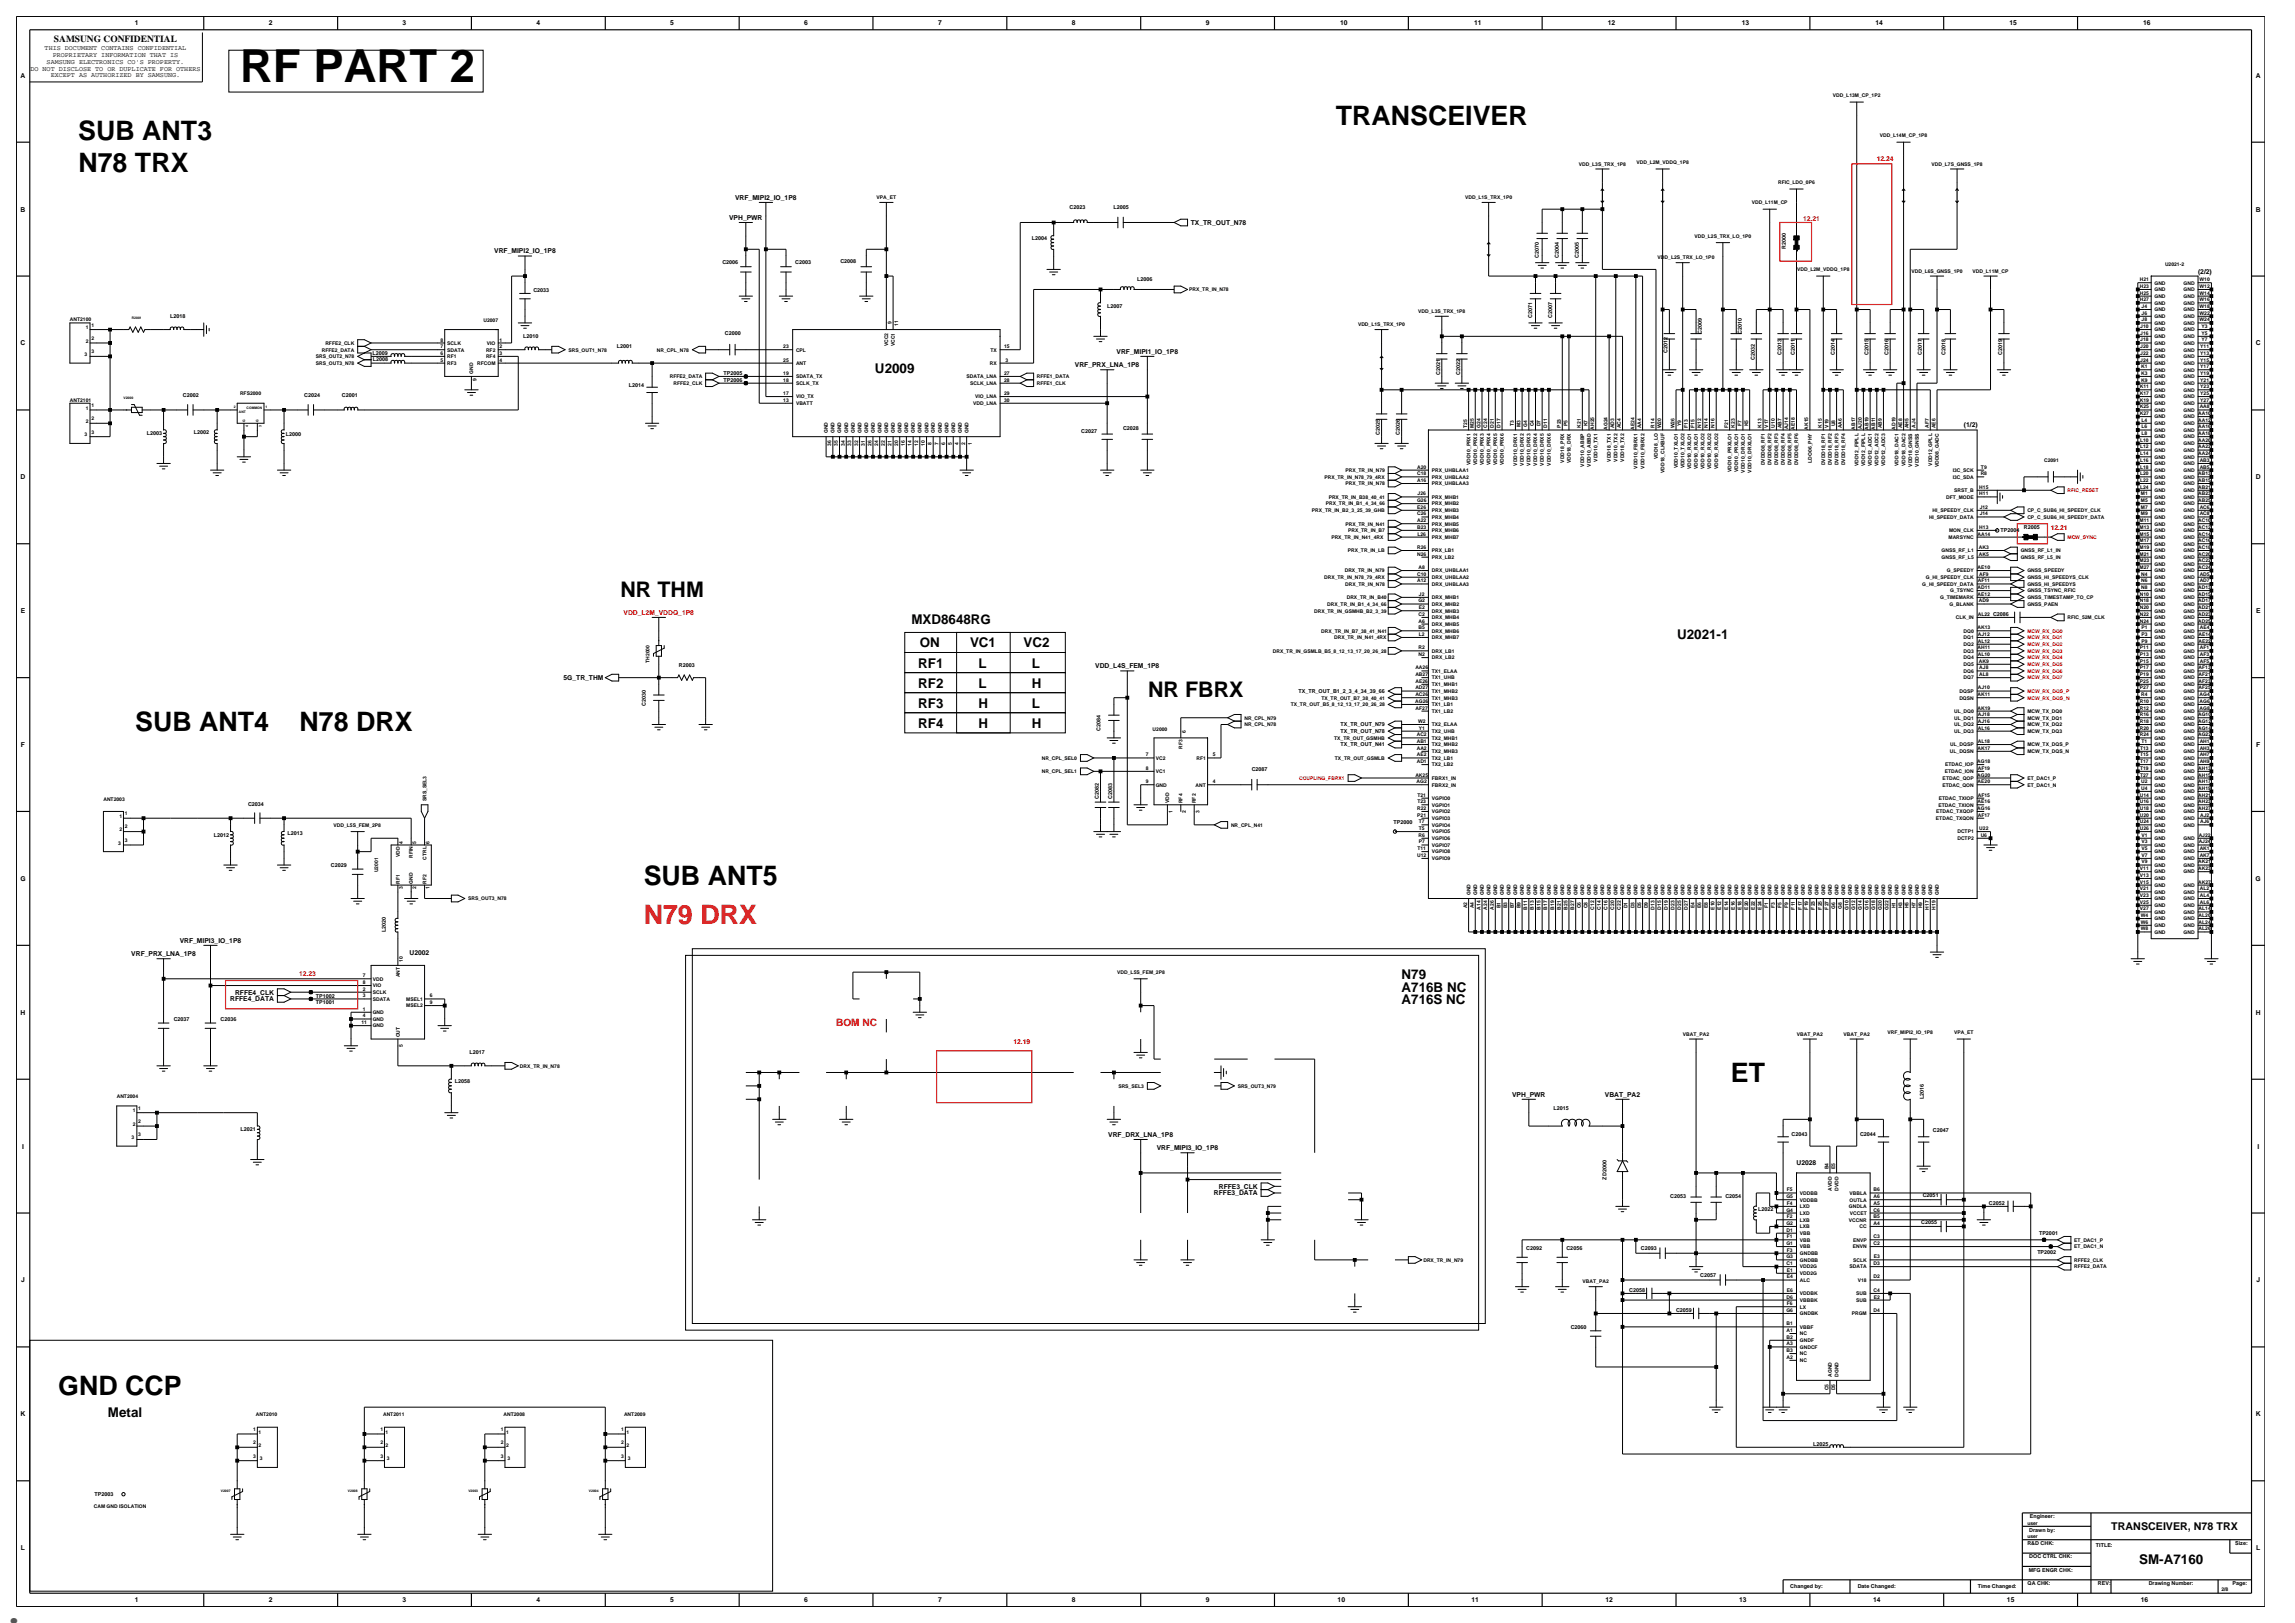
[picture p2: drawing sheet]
<svg xmlns="http://www.w3.org/2000/svg" width="420mm" height="297mm" viewBox="0 0 420 297" stroke-linecap="round" stroke-linejoin="round" font-family="sans-serif">
<defs><g id="words">
<text font-size="8.5" fill="#00f" x="0" y="297">.</text>
<text font-size="8.3" x="43.9" y="14.9">RF PART 2</text>
<g font-size="4.9">
<text x="244.5" y="22.9">TRANSCEIVER</text>
<text x="14.3" y="25.6">SUB ANT3</text>
<text x="14.3" y="31.5">N78 TRX</text>
<text x="24.7" y="133.7">SUB ANT4</text>
<text x="54.8" y="133.7">N78 DRX</text>
<text x="117.8" y="162">SUB ANT5</text>
<text x="316.7" y="198">ET</text>
<text x="10.7" y="255.3">GND CCP</text>
</g>
<text font-size="4.9" fill="#f00" x="117.8" y="169">N79 DRX</text>
<g font-size="3.9">
<text x="113.5" y="109.2">NR THM</text>
<text x="210.1" y="127.5">NR FBRX</text>
</g>
<g font-size="2.5">
<text x="160.1" y="68.2">U2009</text>
<text x="166.8" y="114.2">MXD8648RG</text>
<text x="168.3" y="118.5">ON</text>
<text x="177.5" y="118.5">VC1</text>
<text x="187.3" y="118.5">VC2</text>
<text x="306.9" y="116.9">U2021-1</text>
<text x="168" y="122.2">RF1</text>
<text x="168" y="125.8">RF2</text>
<text x="179.1" y="125.8">L</text>
<text x="179.1" y="122.2">L</text>
<text x="188.8" y="125.8">H</text>
<text x="188.8" y="122.2">L</text>
<text x="168" y="129.5">RF3</text>
<text x="179.1" y="129.5">H</text>
<text x="188.8" y="129.5">L</text>
<text x="168" y="133.2">RF4</text>
<text x="179.1" y="133.2">H</text>
<text x="188.8" y="133.2">H</text>
<text x="256.5" y="179.1">N79</text>
<text x="256.5" y="181.6">A716B NC</text>
<text x="256.5" y="183.7">A716S NC</text>
<text x="19.8" y="259.3">Metal</text>
<text x="391.5" y="286.2">SM-A7160</text>
</g>
<text font-size="2" x="386.4" y="279.9">TRANSCEIVER, N78 TRX</text>
<text font-size="1.9" fill="#f00" x="153" y="187.7">BOM NC</text>
<text font-size="1.7" x="9.9" y="7.7">SAMSUNG CONFIDENTIAL</text>
<g font-size="1.2">
<text x="24.7" y="4.7">1</text>
<text x="49.2" y="4.7">2</text>
<text x="73.7" y="4.7">3</text>
<text x="98.2" y="4.7">4</text>
<text x="122.7" y="4.7">5</text>
<text x="147.2" y="4.7">6</text>
<text x="171.7" y="4.7">7</text>
<text x="196.2" y="4.7">8</text>
<text x="220.7" y="4.7">9</text>
<text x="245.3" y="4.7">10</text>
<text x="269.8" y="4.7">11</text>
<text x="294.3" y="4.7">12</text>
<text x="318.7" y="4.7">13</text>
<text x="343.2" y="4.7">14</text>
<text x="367.7" y="4.7">15</text>
<text x="392.2" y="4.7">16</text>
<text x="8.2" y="9.2">THIS DOCUMENT CONTAINS CONFIDENTIAL</text>
<text x="8.5" y="11.7">SAMSUNG ELECTRONICS CO'S PROPERTY.</text>
<text x="9.6" y="10.5">PROPRIETARY INFORMATION THAT IS</text>
<text x="3.8" y="14.2">A</text>
<text x="5.6" y="12.9">DO NOT DISCLOSE TO OR DUPLICATE FOR OTHERS</text>
<text x="9.3" y="14.1">EXCEPT AS AUTHORIZED BY SAMSUNG.</text>
<text x="412.8" y="14.2">A</text>
<text x="3.8" y="38.7">B</text>
<text x="133.4" y="40.2">VPH_PWR</text>
<text x="134.5" y="36.6">VRF_MIPI2_IO_1P8</text>
<text x="217.9" y="41.2">TX_TR_OUT_N78</text>
<text x="412.8" y="38.7">B</text>
<text x="90.5" y="46.4">VRF_MIPI2_IO_1P8</text>
<text x="402.3" y="50.2">(2/2)</text>
<text x="3.8" y="63.2">C</text>
<text x="204.3" y="64.7">VRF_MIPI1_IO_1P8</text>
<text x="412.8" y="63.2">C</text>
<text x="196.7" y="67.2">VRF_PRX_LNA_1P8</text>
<text x="359.4" y="78.1">(1/2)</text>
<text x="3.8" y="87.7">D</text>
<text x="412.8" y="87.7">D</text>
<text x="3.8" y="112.2">E</text>
<text x="412.9" y="112.2">E</text>
<text x="103.1" y="124.4">5G_TR_THM</text>
<text x="200.4" y="122.3">VDD_L4S_FEM_1P8</text>
<text x="3.8" y="136.7">F</text>
<text x="412.9" y="136.7">F</text>
<text x="3.7" y="161.2">G</text>
<text x="412.8" y="161.2">G</text>
<text x="32.9" y="172.5">VRF_MIPI3_IO_1P8</text>
<text x="24" y="175">VRF_PRX_LNA_1P8</text>
<text x="74.9" y="174.7">U2002</text>
<text x="3.8" y="185.7">H</text>
<text x="42.1" y="183.2">RFFE4_DATA</text>
<text x="43" y="182">RFFE4_CLK</text>
<text x="412.8" y="185.7">H</text>
<text x="276.7" y="200.7">VPH_PWR</text>
<text x="293.7" y="200.7">VBAT_PA2</text>
<text x="202.8" y="208">VRF_DRX_LNA_1P8</text>
<text x="4" y="210.2">I</text>
<text x="211.7" y="210.5">VRF_MIPI3_IO_1P8</text>
<text x="328.8" y="213.1">U2028</text>
<text x="413.1" y="210.2">I</text>
<text x="222.2" y="218.7">RFFE3_DATA</text>
<text x="223.1" y="217.5">RFFE3_CLK</text>
<text x="3.9" y="234.7">J</text>
<text x="412.9" y="234.7">J</text>
<text x="3.8" y="259.2">K</text>
<text x="412.8" y="259.2">K</text>
<text x="3.8" y="283.7">L</text>
<text x="412.9" y="283.7">L</text>
<text x="24.7" y="293.2">1</text>
<text x="49.2" y="293.2">2</text>
<text x="73.7" y="293.2">3</text>
<text x="98.2" y="293.2">4</text>
<text x="122.7" y="293.2">5</text>
<text x="147.2" y="293.2">6</text>
<text x="171.7" y="293.2">7</text>
<text x="196.2" y="293.2">8</text>
<text x="220.7" y="293.2">9</text>
<text x="244.8" y="293.2">10</text>
<text x="269.3" y="293.2">11</text>
<text x="293.8" y="293.2">12</text>
<text x="318.3" y="293.2">13</text>
<text x="342.8" y="293.2">14</text>
<text x="367.3" y="293.2">15</text>
<text x="391.8" y="293.2">16</text>
</g>
<g font-size="1.2" fill="#f00">
<text x="343.5" y="29.4">12.24</text>
<text x="330" y="40.4">12.21</text>
<text x="375.3" y="97">12.21</text>
<text x="114.1" y="112.5">VDD_L2M_VDDQ_1P8</text>
<text x="54.7" y="178.5">12.23</text>
<text x="185.5" y="191">12.19</text>
</g>
<g font-size="1">
<text x="195.7" y="38.3">C2023</text>
<text x="203.8" y="38.3">L2005</text>
<text x="188.8" y="43.9">L2004</text>
<text x="281.6" y="47.1" transform="rotate(-90 281.6 47.1)">C2070</text>
<text x="285.3" y="47.1" transform="rotate(-90 285.3 47.1)">C2004</text>
<text x="289" y="47.1" transform="rotate(-90 289 47.1)">C2005</text>
<text x="326.8" y="45.6" transform="rotate(-90 326.8 45.6)">R2000</text>
<text x="97.6" y="53.4">C2033</text>
<text x="132.2" y="48.4">C2006</text>
<text x="145.5" y="48.4">C2003</text>
<text x="153.8" y="48.2">C2008</text>
<text x="208.1" y="51.4">L2006</text>
<text x="31.2" y="58.2">L2018</text>
<text x="202.6" y="56.4">L2007</text>
<text x="280.4" y="58.2" transform="rotate(-90 280.4 58.2)">C2071</text>
<text x="284.1" y="58.2" transform="rotate(-90 284.1 58.2)">C2007</text>
<text x="68.2" y="64.9">L2009</text>
<text x="95.8" y="61.8">L2010</text>
<text x="112.9" y="63.7">L2001</text>
<text x="132.7" y="61.2">C2000</text>
<text x="305.2" y="64.6" transform="rotate(-90 305.2 64.6)">C2012</text>
<text x="311.4" y="61.1" transform="rotate(-90 311.4 61.1)">C2009</text>
<text x="318.8" y="61.1" transform="rotate(-90 318.8 61.1)">C2010</text>
<text x="321.1" y="65.8" transform="rotate(-90 321.1 65.8)">C2032</text>
<text x="326" y="64.9" transform="rotate(-90 326 64.9)">C2013</text>
<text x="328.5" y="64.9" transform="rotate(-90 328.5 64.9)">C2011</text>
<text x="335.8" y="64.9" transform="rotate(-90 335.8 64.9)">C2014</text>
<text x="341.9" y="64.9" transform="rotate(-90 341.9 64.9)">C2015</text>
<text x="345.6" y="64.9" transform="rotate(-90 345.6 64.9)">C2016</text>
<text x="351.7" y="64.9" transform="rotate(-90 351.7 64.9)">C2017</text>
<text x="356" y="64.9" transform="rotate(-90 356 64.9)">C2018</text>
<text x="366.4" y="64.9" transform="rotate(-90 366.4 64.9)">C2019</text>
<text x="68.2" y="66.1">L2008</text>
<text x="115.1" y="70.8">L2014</text>
<text x="132.4" y="68.6">TP2005</text>
<text x="132.4" y="69.9">TP2006</text>
<text x="263.6" y="68.6" transform="rotate(-90 263.6 68.6)">C2021</text>
<text x="267.2" y="68.6" transform="rotate(-90 267.2 68.6)">C2022</text>
<text x="33.5" y="72.6">C2002</text>
<text x="55.7" y="72.6">C2024</text>
<text x="62.5" y="72.6">C2001</text>
<text x="26.9" y="79.6">L2003</text>
<text x="35.5" y="79.4">L2002</text>
<text x="52.3" y="79.7">L2000</text>
<text x="197.9" y="79.2">C2027</text>
<text x="205.5" y="78.7">C2028</text>
<text x="252.5" y="79.6" transform="rotate(-90 252.5 79.6)">C2025</text>
<text x="256.2" y="79.6" transform="rotate(-90 256.2 79.6)">C2026</text>
<text x="366.1" y="97.4">TP2004</text>
<text x="370.4" y="96.7">R2005</text>
<text x="124.2" y="122">R2003</text>
<text x="118.2" y="129.1" transform="rotate(-90 118.2 129.1)">C2030</text>
<text x="237.6" y="126.8">TX_TR_OUT_B1_2_3_4_34_39_66</text>
<text x="201.4" y="133.8" transform="rotate(-90 201.4 133.8)">C2084</text>
<text x="245.3" y="134.1">TX_TR_OUT_N78</text>
<text x="245.3" y="132.9">TX_TR_OUT_N79</text>
<text x="245.3" y="136.6">TX_TR_OUT_N41</text>
<text x="229.1" y="141.1">C2087</text>
<text x="45.4" y="147.6">C2034</text>
<text x="201.1" y="146.2" transform="rotate(-90 201.1 146.2)">C2082</text>
<text x="203.5" y="146.2" transform="rotate(-90 203.5 146.2)">C2083</text>
<text x="39.1" y="153.1">L2012</text>
<text x="52.6" y="152.9">L2013</text>
<text x="255" y="150.8">TP2000</text>
<text x="60.6" y="158.7">C2029</text>
<text x="70.6" y="170.5" transform="rotate(-90 70.6 170.5)">L2020</text>
<text x="57.8" y="183.7">TP1001</text>
<text x="57.8" y="182.5">TP1002</text>
<text x="31.8" y="186.8">C2037</text>
<text x="40.4" y="186.8">C2036</text>
<text x="85.9" y="192.9">L2017</text>
<text x="83.2" y="198.2">L2058</text>
<text x="284.3" y="203">L2015</text>
<text x="352.1" y="201.2" transform="rotate(-90 352.1 201.2)">L2016</text>
<text x="44" y="207">L2021</text>
<text x="327.9" y="207.9">C2043</text>
<text x="340.4" y="207.9">C2044</text>
<text x="353.7" y="207.1">C2047</text>
<text x="294" y="215.8" transform="rotate(-90 294 215.8)">ZD2000</text>
<text x="305.6" y="219.3">C2053</text>
<text x="315.8" y="219.3">C2054</text>
<text x="321.7" y="221.7">L2022</text>
<text x="351.9" y="219">C2051</text>
<text x="364" y="220.5">C2052</text>
<text x="351.6" y="223.9">C2055</text>
<text x="373.2" y="226">TP2001</text>
<text x="279.3" y="228.8">C2092</text>
<text x="286.7" y="228.8">C2056</text>
<text x="300.3" y="228.7">C2093</text>
<text x="311.2" y="233.7">C2057</text>
<text x="372.9" y="229.4">TP2002</text>
<text x="298.2" y="236.4">C2058</text>
<text x="287.4" y="243.1">C2060</text>
<text x="306.7" y="240">C2059</text>
<text x="331.8" y="264.5">L2025</text>
<text x="17.3" y="273.8">TP2003</text>
<text x="371.4" y="280.2">Drawn by:</text>
<text x="371.5" y="277.8">Engineer:</text>
<text x="371" y="282.7">R&amp;D CHK:</text>
<text x="371.3" y="287.6">MFG ENGR CHK:</text>
<text x="371.4" y="285.2">DOC CTRL CHK:</text>
<text x="383.6" y="283">TITLE:</text>
<text x="409.1" y="282.7">Size:</text>
<text x="327.6" y="290.6">Changed by:</text>
<text x="340" y="290.6">Date Changed:</text>
<text x="361.9" y="290.6">Time Changed:</text>
<text x="371.1" y="290.1">QA CHK:</text>
<text x="383.9" y="290.1">REV:</text>
<text x="393.2" y="290.1">Drawing Number:</text>
<text x="408.6" y="290.1">Page:</text>
</g>
<g font-size=".9">
<text x="335.4" y="17.8">VDD_L13M_CP_1P2</text>
<text x="344" y="25.1">VDD_L14M_CP_1P8</text>
<text x="288.9" y="30.3">VDD_L3S_TRX_1P8</text>
<text x="299.5" y="30">VDD_L2M_VDDQ_1P8</text>
<text x="325.4" y="33.7">RFIC_LDO_0P6</text>
<text x="353.5" y="30.3">VDD_L7S_GNSS_1P8</text>
<text x="160.4" y="36.5">VPA_ET</text>
<text x="268.1" y="36.5">VDD_L1S_TRX_1P0</text>
<text x="320.6" y="37.4">VDD_L11M_CP</text>
<text x="303.4" y="47.5">VDD_L2S_TRX_LO_1P0</text>
<text x="310.1" y="43.5">VDD_L2S_TRX_LO_1P0</text>
<text x="217.6" y="53.3">PRX_TR_IN_N78</text>
<text x="328.9" y="49.6">VDD_L2M_VDDQ_1P8</text>
<text x="349.8" y="49.9">VDD_L6S_GNSS_1P0</text>
<text x="361" y="49.9">VDD_L11M_CP</text>
<text x="391.6" y="51.5">H21</text>
<text x="391.6" y="52.7">H23</text>
<text x="391.6" y="53.9">H25</text>
<text x="394.3" y="52.1">GND</text>
<text x="394.3" y="53.3">GND</text>
<text x="396.2" y="48.7">U2021-2</text>
<text x="399.6" y="52.1">GND</text>
<text x="399.6" y="53.3">GND</text>
<text x="402.5" y="51.5">W10</text>
<text x="402.5" y="52.7">W12</text>
<text x="402.5" y="53.9">W14</text>
<text x="12.8" y="58.8">ANT2100</text>
<text x="16.7" y="59.7">1</text>
<text x="88.5" y="58.8">U2007</text>
<text x="163.2" y="59.3" transform="rotate(-90 163.2 59.3)">9</text>
<text x="164.4" y="59.6" transform="rotate(-90 164.4 59.6)">11</text>
<text x="248.5" y="59.7">VDD_L1S_TRX_1P0</text>
<text x="259.6" y="57.3">VDD_L3S_TRX_1P8</text>
<text x="391.6" y="55.1">H27</text>
<text x="391.9" y="57.6">J6</text>
<text x="391.9" y="58.8">J8</text>
<text x="391.9" y="56.4">J4</text>
<text x="394.3" y="58.2">GND</text>
<text x="394.3" y="59.4">GND</text>
<text x="394.3" y="55.8">GND</text>
<text x="394.3" y="57">GND</text>
<text x="394.3" y="54.5">GND</text>
<text x="399.6" y="57">GND</text>
<text x="399.6" y="58.2">GND</text>
<text x="399.6" y="59.4">GND</text>
<text x="399.6" y="54.5">GND</text>
<text x="399.6" y="55.8">GND</text>
<text x="402.5" y="56.4">W18</text>
<text x="402.5" y="57.6">W22</text>
<text x="402.5" y="58.8">W24</text>
<text x="402.5" y="55.1">W16</text>
<text x="15.5" y="65.1">3</text>
<text x="15.7" y="60.2">1</text>
<text x="15.7" y="62.7">2</text>
<text x="16.7" y="62.2">2</text>
<text x="16.7" y="64.7">3</text>
<text x="57.8" y="65.5">SRS_OUT2_N78</text>
<text x="58.9" y="64.3">RFFE2_DATA</text>
<text x="59.5" y="63.1">RFFE2_CLK</text>
<text x="80.6" y="65">6</text>
<text x="80.6" y="63.7">7</text>
<text x="80.6" y="62.5">8</text>
<text x="81.9" y="65.5">RF1</text>
<text x="81.9" y="64.3">SDATA</text>
<text x="81.9" y="63.1">SCLK</text>
<text x="88.9" y="64.3">RF2</text>
<text x="88.9" y="65.5">RF4</text>
<text x="89.1" y="63.1">VIO</text>
<text x="91.4" y="62.5">1</text>
<text x="91.4" y="63.7">2</text>
<text x="91.4" y="65">3</text>
<text x="104" y="64.3">SRS_OUT1_N78</text>
<text x="120.2" y="64.3">NR_CPL_N78</text>
<text x="143.3" y="63.7">23</text>
<text x="145.7" y="64.3">CPL</text>
<text x="162.5" y="63.4" transform="rotate(-90 162.5 63.4)">VCC2</text>
<text x="163.8" y="63.4" transform="rotate(-90 163.8 63.4)">VCC1</text>
<text x="181.2" y="64.3">TX</text>
<text x="183.7" y="63.7">15</text>
<text x="391.7" y="60">J10</text>
<text x="391.7" y="61.3">J16</text>
<text x="391.7" y="62.5">J18</text>
<text x="391.7" y="63.7">J20</text>
<text x="391.7" y="64.9">J22</text>
<text x="394.3" y="60.6">GND</text>
<text x="394.3" y="61.9">GND</text>
<text x="394.3" y="63.1">GND</text>
<text x="394.3" y="64.3">GND</text>
<text x="394.3" y="65.5">GND</text>
<text x="399.6" y="61.9">GND</text>
<text x="399.6" y="63.1">GND</text>
<text x="399.6" y="60.6">GND</text>
<text x="399.6" y="64.3">GND</text>
<text x="399.6" y="65.5">GND</text>
<text x="402.7" y="63.7">Y11</text>
<text x="402.7" y="64.9">Y13</text>
<text x="402.9" y="61.3">Y5</text>
<text x="402.9" y="62.5">Y7</text>
<text x="402.9" y="60">Y3</text>
<text x="57.8" y="66.8">SRS_OUT3_N78</text>
<text x="80.6" y="66.2">5</text>
<text x="81.9" y="66.8">RF3</text>
<text x="86.6" y="68.4" transform="rotate(-90 86.6 68.4)">GND</text>
<text x="87.2" y="69.6" transform="rotate(-90 87.2 69.6)">9</text>
<text x="87.3" y="66.8">RFCOM</text>
<text x="91.4" y="66.2">4</text>
<text x="122.6" y="69.2">RFFE2_DATA</text>
<text x="123.2" y="70.4">RFFE2_CLK</text>
<text x="143.3" y="66.2">25</text>
<text x="143.3" y="69.8">18</text>
<text x="143.3" y="68.6">19</text>
<text x="145.7" y="69.2">SDATA_TX</text>
<text x="145.7" y="66.8">ANT</text>
<text x="145.7" y="70.4">SCLK_TX</text>
<text x="176.9" y="69.2">SDATA_LNA</text>
<text x="177.5" y="70.4">SCLK_LNA</text>
<text x="181.1" y="66.8">RX</text>
<text x="183.7" y="68.6">27</text>
<text x="183.7" y="69.8">28</text>
<text x="184" y="66.2">3</text>
<text x="189.8" y="69.2">RFFE1_DATA</text>
<text x="189.8" y="70.4">RFFE1_CLK</text>
<text x="391.6" y="71.1">K11</text>
<text x="391.7" y="66.2">J24</text>
<text x="391.9" y="68.6">K3</text>
<text x="391.9" y="69.8">K9</text>
<text x="391.9" y="67.4">K1</text>
<text x="394.3" y="69.2">GND</text>
<text x="394.3" y="70.4">GND</text>
<text x="394.3" y="68">GND</text>
<text x="394.3" y="71.7">GND</text>
<text x="394.3" y="66.8">GND</text>
<text x="399.6" y="66.8">GND</text>
<text x="399.6" y="68">GND</text>
<text x="399.6" y="69.2">GND</text>
<text x="399.6" y="70.4">GND</text>
<text x="399.6" y="71.7">GND</text>
<text x="402.7" y="66.2">Y15</text>
<text x="402.7" y="67.4">Y17</text>
<text x="402.7" y="68.6">Y19</text>
<text x="402.7" y="69.8">Y21</text>
<text x="402.7" y="71.1">Y23</text>
<text x="12.8" y="73.5">ANT2101</text>
<text x="15.7" y="74.9">1</text>
<text x="15.7" y="77.4">2</text>
<text x="16.7" y="74.4">1</text>
<text x="16.7" y="76.9">2</text>
<text x="43.9" y="72.2">RFS2000</text>
<text x="143.3" y="73.5">13</text>
<text x="143.3" y="72.3">17</text>
<text x="145.7" y="74.1">VBATT</text>
<text x="145.7" y="72.9">VIO_TX</text>
<text x="178.1" y="74.1">VDD_LNA</text>
<text x="178.4" y="72.9">VIO_LNA</text>
<text x="183.7" y="72.3">29</text>
<text x="183.7" y="73.5">30</text>
<text x="277" y="78" transform="rotate(-90 277 78)">T3</text>
<text x="318.7" y="78" transform="rotate(-90 318.7 78)">F7</text>
<text x="391.6" y="72.3">K17</text>
<text x="391.6" y="73.5">K19</text>
<text x="391.6" y="74.7">K25</text>
<text x="391.6" y="75.9">K27</text>
<text x="391.9" y="77.2">L4</text>
<text x="394.3" y="77.8">GND</text>
<text x="394.3" y="72.9">GND</text>
<text x="394.3" y="74.1">GND</text>
<text x="394.3" y="75.3">GND</text>
<text x="394.3" y="76.6">GND</text>
<text x="399.6" y="72.9">GND</text>
<text x="399.6" y="74.1">GND</text>
<text x="399.6" y="76.6">GND</text>
<text x="399.6" y="77.8">GND</text>
<text x="399.6" y="75.3">GND</text>
<text x="402.3" y="75.9">AA10</text>
<text x="402.3" y="77.2">AA12</text>
<text x="402.6" y="74.7">AA8</text>
<text x="402.7" y="72.3">Y25</text>
<text x="402.7" y="73.5">Y27</text>
<text x="15.5" y="79.8">3</text>
<text x="16.7" y="79.3">3</text>
<text x="151.5" y="79.3" transform="rotate(-90 151.5 79.3)">GND</text>
<text x="152.1" y="81.6" transform="rotate(-90 152.1 81.6)">36</text>
<text x="152.7" y="79.3" transform="rotate(-90 152.7 79.3)">GND</text>
<text x="153.3" y="81.6" transform="rotate(-90 153.3 81.6)">35</text>
<text x="154" y="79.3" transform="rotate(-90 154 79.3)">GND</text>
<text x="154.6" y="81.6" transform="rotate(-90 154.6 81.6)">34</text>
<text x="155.2" y="79.3" transform="rotate(-90 155.2 79.3)">GND</text>
<text x="155.8" y="81.6" transform="rotate(-90 155.8 81.6)">33</text>
<text x="156.4" y="79.3" transform="rotate(-90 156.4 79.3)">GND</text>
<text x="157" y="81.6" transform="rotate(-90 157 81.6)">32</text>
<text x="157.6" y="79.3" transform="rotate(-90 157.6 79.3)">GND</text>
<text x="158.3" y="81.6" transform="rotate(-90 158.3 81.6)">31</text>
<text x="158.9" y="79.3" transform="rotate(-90 158.9 79.3)">GND</text>
<text x="159.5" y="81.6" transform="rotate(-90 159.5 81.6)">26</text>
<text x="160.1" y="79.3" transform="rotate(-90 160.1 79.3)">GND</text>
<text x="160.7" y="81.6" transform="rotate(-90 160.7 81.6)">24</text>
<text x="161.3" y="79.3" transform="rotate(-90 161.3 79.3)">GND</text>
<text x="161.9" y="81.6" transform="rotate(-90 161.9 81.6)">22</text>
<text x="162.5" y="79.3" transform="rotate(-90 162.5 79.3)">GND</text>
<text x="163.2" y="81.6" transform="rotate(-90 163.2 81.6)">21</text>
<text x="163.8" y="79.3" transform="rotate(-90 163.8 79.3)">GND</text>
<text x="164.4" y="81.6" transform="rotate(-90 164.4 81.6)">20</text>
<text x="165" y="79.3" transform="rotate(-90 165 79.3)">GND</text>
<text x="165.6" y="81.6" transform="rotate(-90 165.6 81.6)">16</text>
<text x="166.2" y="79.3" transform="rotate(-90 166.2 79.3)">GND</text>
<text x="166.8" y="81.6" transform="rotate(-90 166.8 81.6)">14</text>
<text x="167.4" y="79.3" transform="rotate(-90 167.4 79.3)">GND</text>
<text x="168.1" y="81.6" transform="rotate(-90 168.1 81.6)">12</text>
<text x="168.7" y="79.3" transform="rotate(-90 168.7 79.3)">GND</text>
<text x="169.3" y="81.6" transform="rotate(-90 169.3 81.6)">10</text>
<text x="169.9" y="79.3" transform="rotate(-90 169.9 79.3)">GND</text>
<text x="170.5" y="81.4" transform="rotate(-90 170.5 81.4)">8</text>
<text x="171.1" y="79.3" transform="rotate(-90 171.1 79.3)">GND</text>
<text x="171.7" y="81.4" transform="rotate(-90 171.7 81.4)">7</text>
<text x="172.3" y="79.3" transform="rotate(-90 172.3 79.3)">GND</text>
<text x="172.9" y="81.4" transform="rotate(-90 172.9 81.4)">6</text>
<text x="173.6" y="79.3" transform="rotate(-90 173.6 79.3)">GND</text>
<text x="174.2" y="81.4" transform="rotate(-90 174.2 81.4)">5</text>
<text x="174.8" y="79.3" transform="rotate(-90 174.8 79.3)">GND</text>
<text x="175.4" y="81.4" transform="rotate(-90 175.4 81.4)">4</text>
<text x="176" y="79.3" transform="rotate(-90 176 79.3)">GND</text>
<text x="176.6" y="81.4" transform="rotate(-90 176.6 81.4)">2</text>
<text x="177.2" y="79.3" transform="rotate(-90 177.2 79.3)">GND</text>
<text x="177.8" y="81.4" transform="rotate(-90 177.8 81.4)">1</text>
<text x="268.5" y="78.2" transform="rotate(-90 268.5 78.2)">T25</text>
<text x="269.7" y="78.3" transform="rotate(-90 269.7 78.3)">M25</text>
<text x="270.9" y="78.3" transform="rotate(-90 270.9 78.3)">G24</text>
<text x="272.1" y="78.3" transform="rotate(-90 272.1 78.3)">C24</text>
<text x="273.4" y="78.3" transform="rotate(-90 273.4 78.3)">D21</text>
<text x="274.6" y="78.3" transform="rotate(-90 274.6 78.3)">D17</text>
<text x="278.3" y="78.1" transform="rotate(-90 278.3 78.1)">M3</text>
<text x="279.5" y="78.1" transform="rotate(-90 279.5 78.1)">G4</text>
<text x="280.7" y="78" transform="rotate(-90 280.7 78)">C4</text>
<text x="282" y="78" transform="rotate(-90 282 78)">D7</text>
<text x="283.2" y="78.3" transform="rotate(-90 283.2 78.3)">D11</text>
<text x="285.6" y="78.3" transform="rotate(-90 285.6 78.3)">P23</text>
<text x="286.8" y="78" transform="rotate(-90 286.8 78)">P5</text>
<text x="289.3" y="78.3" transform="rotate(-90 289.3 78.3)">K21</text>
<text x="290.5" y="78" transform="rotate(-90 290.5 78)">K7</text>
<text x="291.7" y="78.6" transform="rotate(-90 291.7 78.6)">AH25</text>
<text x="294.2" y="78.7" transform="rotate(-90 294.2 78.7)">AG24</text>
<text x="295.4" y="78.4" transform="rotate(-90 295.4 78.4)">AD3</text>
<text x="296.6" y="78.4" transform="rotate(-90 296.6 78.4)">AC4</text>
<text x="299.1" y="78.6" transform="rotate(-90 299.1 78.6)">AE24</text>
<text x="300.3" y="78.4" transform="rotate(-90 300.3 78.4)">AA4</text>
<text x="302.8" y="78.3" transform="rotate(-90 302.8 78.3)">R14</text>
<text x="304" y="78.4" transform="rotate(-90 304 78.4)">W20</text>
<text x="306.4" y="78.4" transform="rotate(-90 306.4 78.4)">W26</text>
<text x="307.7" y="78" transform="rotate(-90 307.7 78)">Y9</text>
<text x="308.9" y="78.2" transform="rotate(-90 308.9 78.2)">F13</text>
<text x="310.1" y="78.2" transform="rotate(-90 310.1 78.2)">F15</text>
<text x="311.3" y="78.3" transform="rotate(-90 311.3 78.3)">N12</text>
<text x="312.6" y="78.3" transform="rotate(-90 312.6 78.3)">N14</text>
<text x="313.8" y="78.3" transform="rotate(-90 313.8 78.3)">N16</text>
<text x="316.2" y="78.2" transform="rotate(-90 316.2 78.2)">F21</text>
<text x="317.5" y="78.3" transform="rotate(-90 317.5 78.3)">K23</text>
<text x="319.9" y="78" transform="rotate(-90 319.9 78)">K5</text>
<text x="322.4" y="78.3" transform="rotate(-90 322.4 78.3)">K13</text>
<text x="323.6" y="78.3" transform="rotate(-90 323.6 78.3)">V17</text>
<text x="324.8" y="78.3" transform="rotate(-90 324.8 78.3)">U10</text>
<text x="326" y="78.4" transform="rotate(-90 326 78.4)">AB7</text>
<text x="327.3" y="78.5" transform="rotate(-90 327.3 78.5)">AJ14</text>
<text x="328.5" y="78.6" transform="rotate(-90 328.5 78.6)">AE18</text>
<text x="330.9" y="78.6" transform="rotate(-90 330.9 78.6)">AK15</text>
<text x="333.4" y="78.3" transform="rotate(-90 333.4 78.3)">K15</text>
<text x="334.6" y="78.3" transform="rotate(-90 334.6 78.3)">V19</text>
<text x="335.8" y="78" transform="rotate(-90 335.8 78)">U8</text>
<text x="337.1" y="78.4" transform="rotate(-90 337.1 78.4)">AA6</text>
<text x="339.5" y="78.6" transform="rotate(-90 339.5 78.6)">AB17</text>
<text x="340.7" y="78.5" transform="rotate(-90 340.7 78.5)">AJ20</text>
<text x="342" y="78.6" transform="rotate(-90 342 78.6)">AB19</text>
<text x="343.2" y="78.6" transform="rotate(-90 343.2 78.6)">AB11</text>
<text x="344.4" y="78.4" transform="rotate(-90 344.4 78.4)">AB9</text>
<text x="346.9" y="78.6" transform="rotate(-90 346.9 78.6)">AD19</text>
<text x="348.1" y="78.3" transform="rotate(-90 348.1 78.3)">AE8</text>
<text x="349.3" y="78.4" transform="rotate(-90 349.3 78.4)">AH5</text>
<text x="350.5" y="78.3" transform="rotate(-90 350.5 78.3)">AJ4</text>
<text x="353" y="78.3" transform="rotate(-90 353 78.3)">AF7</text>
<text x="354.2" y="78.3" transform="rotate(-90 354.2 78.3)">AE6</text>
<text x="391.7" y="80.9">L10</text>
<text x="391.7" y="82.1">L12</text>
<text x="391.7" y="83.3">L14</text>
<text x="391.9" y="78.4">L6</text>
<text x="391.9" y="79.6">L8</text>
<text x="394.3" y="79">GND</text>
<text x="394.3" y="80.2">GND</text>
<text x="394.3" y="81.5">GND</text>
<text x="394.3" y="82.7">GND</text>
<text x="394.3" y="83.9">GND</text>
<text x="399.6" y="79">GND</text>
<text x="399.6" y="80.2">GND</text>
<text x="399.6" y="81.5">GND</text>
<text x="399.6" y="82.7">GND</text>
<text x="399.6" y="83.9">GND</text>
<text x="402.3" y="78.4">AA16</text>
<text x="402.3" y="79.6">AA18</text>
<text x="402.3" y="80.9">AA20</text>
<text x="402.3" y="82.1">AA22</text>
<text x="402.3" y="83.3">AA24</text>
<text x="242.4" y="87.6">PRX_TR_IN_N78_79_4RX</text>
<text x="246.2" y="86.4">PRX_TR_IN_N79</text>
<text x="246.2" y="88.8">PRX_TR_IN_N78</text>
<text x="259.4" y="87">C18</text>
<text x="259.4" y="88.2">A16</text>
<text x="259.4" y="85.8">A20</text>
<text x="262" y="87.6">PRX_UHBLAA2</text>
<text x="262" y="88.8">PRX_UHBLAA3</text>
<text x="262" y="86.4">PRX_UHBLAA1</text>
<text x="269.1" y="85.2" transform="rotate(-90 269.1 85.2)">VDD10_PRX1</text>
<text x="270.3" y="85.2" transform="rotate(-90 270.3 85.2)">VDD10_PRX2</text>
<text x="271.5" y="85.2" transform="rotate(-90 271.5 85.2)">VDD10_PRX3</text>
<text x="272.8" y="85.2" transform="rotate(-90 272.8 85.2)">VDD10_PRX4</text>
<text x="274" y="85.2" transform="rotate(-90 274 85.2)">VDD10_PRX5</text>
<text x="275.2" y="85.2" transform="rotate(-90 275.2 85.2)">VDD10_PRX6</text>
<text x="277.7" y="85.2" transform="rotate(-90 277.7 85.2)">VDD10_DRX1</text>
<text x="278.9" y="85.2" transform="rotate(-90 278.9 85.2)">VDD10_DRX2</text>
<text x="280.1" y="85.2" transform="rotate(-90 280.1 85.2)">VDD10_DRX3</text>
<text x="281.3" y="85.2" transform="rotate(-90 281.3 85.2)">VDD10_DRX4</text>
<text x="282.6" y="85.2" transform="rotate(-90 282.6 85.2)">VDD10_DRX5</text>
<text x="283.8" y="85.2" transform="rotate(-90 283.8 85.2)">VDD10_DRX6</text>
<text x="286.2" y="84.7" transform="rotate(-90 286.2 84.7)">VDD18_PRX</text>
<text x="287.5" y="84.7" transform="rotate(-90 287.5 84.7)">VDD18_DRX</text>
<text x="289.9" y="85.4" transform="rotate(-90 289.9 85.4)">VDD10_ABBP</text>
<text x="291.1" y="85.4" transform="rotate(-90 291.1 85.4)">VDD10_ABBD</text>
<text x="292.4" y="84.5" transform="rotate(-90 292.4 84.5)">VDD10_TX1</text>
<text x="294.8" y="84.5" transform="rotate(-90 294.8 84.5)">VDD18_TX1</text>
<text x="296" y="84.5" transform="rotate(-90 296 84.5)">VDD10_TX2</text>
<text x="297.3" y="84.5" transform="rotate(-90 297.3 84.5)">VDD18_TX2</text>
<text x="299.7" y="85.8" transform="rotate(-90 299.7 85.8)">VDD10_FBRX1</text>
<text x="300.9" y="85.8" transform="rotate(-90 300.9 85.8)">VDD10_FBRX2</text>
<text x="303.4" y="84" transform="rotate(-90 303.4 84)">VDD18_LO</text>
<text x="304.6" y="86.5" transform="rotate(-90 304.6 86.5)">VDD18_CLKBUF</text>
<text x="307.1" y="85.7" transform="rotate(-90 307.1 85.7)">VDD10_TXLO1</text>
<text x="308.3" y="85.7" transform="rotate(-90 308.3 85.7)">VDD10_TXLO2</text>
<text x="309.5" y="85.8" transform="rotate(-90 309.5 85.8)">VDD10_RXLO1</text>
<text x="310.7" y="85.8" transform="rotate(-90 310.7 85.8)">VDD10_RXLO1</text>
<text x="312" y="85.8" transform="rotate(-90 312 85.8)">VDD10_RXLO2</text>
<text x="313.2" y="85.8" transform="rotate(-90 313.2 85.8)">VDD10_RXLO2</text>
<text x="314.4" y="85.8" transform="rotate(-90 314.4 85.8)">VDD10_RXLO2</text>
<text x="316.9" y="86.4" transform="rotate(-90 316.9 86.4)">VDD10_PRXLO1</text>
<text x="318.1" y="86.4" transform="rotate(-90 318.1 86.4)">VDD10_PRXLO1</text>
<text x="319.3" y="86.5" transform="rotate(-90 319.3 86.5)">VDD10_DRXLO1</text>
<text x="320.5" y="86.5" transform="rotate(-90 320.5 86.5)">VDD10_DRXLO1</text>
<text x="323" y="85.2" transform="rotate(-90 323 85.2)">DVDD08_RF1</text>
<text x="324.2" y="85.2" transform="rotate(-90 324.2 85.2)">DVDD08_RF2</text>
<text x="325.4" y="85.2" transform="rotate(-90 325.4 85.2)">DVDD08_RF3</text>
<text x="326.6" y="85.2" transform="rotate(-90 326.6 85.2)">DVDD08_RF4</text>
<text x="327.9" y="85.2" transform="rotate(-90 327.9 85.2)">DVDD08_RF5</text>
<text x="329.1" y="85.2" transform="rotate(-90 329.1 85.2)">DVDD08_RF6</text>
<text x="331.6" y="84.7" transform="rotate(-90 331.6 84.7)">LDO06_PHY</text>
<text x="334" y="85.2" transform="rotate(-90 334 85.2)">DVDD18_RF1</text>
<text x="335.2" y="85.2" transform="rotate(-90 335.2 85.2)">DVDD18_RF2</text>
<text x="336.4" y="85.2" transform="rotate(-90 336.4 85.2)">DVDD18_RF3</text>
<text x="337.7" y="85.2" transform="rotate(-90 337.7 85.2)">DVDD18_RF4</text>
<text x="340.1" y="85.3" transform="rotate(-90 340.1 85.3)">VDD12_FIPLL</text>
<text x="341.3" y="85.3" transform="rotate(-90 341.3 85.3)">VDD12_FIPLL</text>
<text x="342.6" y="85.3" transform="rotate(-90 342.6 85.3)">VDD12_ADC1</text>
<text x="343.8" y="85.3" transform="rotate(-90 343.8 85.3)">VDD12_ADC2</text>
<text x="345" y="85.3" transform="rotate(-90 345 85.3)">VDD12_ADC3</text>
<text x="347.5" y="85.3" transform="rotate(-90 347.5 85.3)">VDD18_DAC1</text>
<text x="348.7" y="85.3" transform="rotate(-90 348.7 85.3)">VDD18_DAC2</text>
<text x="349.9" y="85.4" transform="rotate(-90 349.9 85.4)">VDD18_GNSS</text>
<text x="351.1" y="85.4" transform="rotate(-90 351.1 85.4)">VDD10_GNSS</text>
<text x="353.6" y="85.2" transform="rotate(-90 353.6 85.2)">VDD12_GPLL</text>
<text x="354.8" y="85.5" transform="rotate(-90 354.8 85.5)">VDD08_GADC</text>
<text x="357.4" y="86.4">I3C_SCK</text>
<text x="357.4" y="87.6">I3C_SDA</text>
<text x="362.2" y="89.4">H15</text>
<text x="362.5" y="87">R8</text>
<text x="362.5" y="85.8">T9</text>
<text x="374.1" y="84.5">C2091</text>
<text x="391.7" y="88.2">L22</text>
<text x="391.7" y="89.4">L24</text>
<text x="391.7" y="84.5">L16</text>
<text x="391.7" y="85.8">L18</text>
<text x="391.7" y="87">L20</text>
<text x="394.3" y="88.8">GND</text>
<text x="394.3" y="85.1">GND</text>
<text x="394.3" y="86.4">GND</text>
<text x="394.3" y="87.6">GND</text>
<text x="399.6" y="87.6">GND</text>
<text x="399.6" y="88.8">GND</text>
<text x="399.6" y="85.1">GND</text>
<text x="399.6" y="86.4">GND</text>
<text x="402.3" y="87">AB13</text>
<text x="402.3" y="88.2">AB15</text>
<text x="402.3" y="89.4">AB21</text>
<text x="402.6" y="84.5">AB3</text>
<text x="402.6" y="85.8">AB5</text>
<text x="240.1" y="93.7">PRX_TR_IN_B2_3_25_39_GHB</text>
<text x="242.6" y="92.5">PRX_TR_IN_B1_4_34_66</text>
<text x="243.2" y="91.3">PRX_TR_IN_B38_40_41</text>
<text x="259.3" y="91.9">G26</text>
<text x="259.4" y="94.3">C26</text>
<text x="259.4" y="95.5">A22</text>
<text x="259.4" y="93.1">E26</text>
<text x="259.4" y="90.6">J26</text>
<text x="262" y="91.3">PRX_MHB1</text>
<text x="262" y="92.5">PRX_MHB2</text>
<text x="262" y="93.7">PRX_MHB3</text>
<text x="262" y="94.9">PRX_MHB4</text>
<text x="353" y="94.9">HI_SPEEDY_DATA</text>
<text x="353.7" y="93.7">HI_SPEEDY_CLK</text>
<text x="356.2" y="91.3">DFT_MODE</text>
<text x="357.6" y="90">SRST_B</text>
<text x="362.2" y="90.6">H11</text>
<text x="362.3" y="94.3">J14</text>
<text x="362.3" y="93.1">J12</text>
<text x="371" y="93.7">CP_C_SUB6_HI_SPEEDY_CLK</text>
<text x="371" y="94.9">CP_C_SUB6_HI_SPEEDY_DATA</text>
<text x="391.6" y="95.5">M11</text>
<text x="391.8" y="94.3">M9</text>
<text x="391.8" y="91.9">M5</text>
<text x="391.8" y="93.1">M7</text>
<text x="391.8" y="90.6">M1</text>
<text x="394.3" y="94.9">GND</text>
<text x="394.3" y="92.5">GND</text>
<text x="394.3" y="93.7">GND</text>
<text x="394.3" y="90">GND</text>
<text x="394.3" y="91.3">GND</text>
<text x="399.6" y="94.9">GND</text>
<text x="399.6" y="93.7">GND</text>
<text x="399.6" y="90">GND</text>
<text x="399.6" y="91.3">GND</text>
<text x="399.6" y="92.5">GND</text>
<text x="402.3" y="90.6">AB23</text>
<text x="402.3" y="91.9">AB25</text>
<text x="402.3" y="95.5">AC10</text>
<text x="402.6" y="94.3">AC8</text>
<text x="402.6" y="93.1">AC6</text>
<text x="243.6" y="98.6">PRX_TR_IN_N41_4RX</text>
<text x="246.2" y="96.2">PRX_TR_IN_N41</text>
<text x="246.7" y="101.1">PRX_TR_IN_LB</text>
<text x="246.7" y="97.4">PRX_TR_IN_B7</text>
<text x="259.4" y="100.4">R26</text>
<text x="259.4" y="101.7">N26</text>
<text x="259.4" y="96.8">B23</text>
<text x="259.4" y="98">L26</text>
<text x="262" y="101.1">PRX_LB1</text>
<text x="262" y="98.6">PRX_MHB7</text>
<text x="262" y="97.4">PRX_MHB6</text>
<text x="262" y="96.2">PRX_MHB5</text>
<text x="355.3" y="101.1">GNSS_RF_L1</text>
<text x="356.6" y="98.6">MARSYNC</text>
<text x="356.7" y="97.4">MON_CLK</text>
<text x="361.9" y="98">AA14</text>
<text x="362.1" y="100.4">AK3</text>
<text x="362.1" y="101.7">AK5</text>
<text x="362.2" y="96.8">H13</text>
<text x="369.8" y="101.1">GNSS_RF_L1_IN</text>
<text x="391.6" y="98">M15</text>
<text x="391.6" y="99.2">M17</text>
<text x="391.6" y="100.4">M19</text>
<text x="391.6" y="101.7">M21</text>
<text x="391.6" y="96.8">M13</text>
<text x="394.3" y="98.6">GND</text>
<text x="394.3" y="99.8">GND</text>
<text x="394.3" y="101.1">GND</text>
<text x="394.3" y="96.2">GND</text>
<text x="394.3" y="97.4">GND</text>
<text x="399.6" y="97.4">GND</text>
<text x="399.6" y="98.6">GND</text>
<text x="399.6" y="99.8">GND</text>
<text x="399.6" y="101.1">GND</text>
<text x="399.6" y="96.2">GND</text>
<text x="402.3" y="96.8">AC12</text>
<text x="402.3" y="98">AC14</text>
<text x="402.3" y="99.2">AC16</text>
<text x="402.3" y="100.4">AC18</text>
<text x="402.3" y="101.7">AC20</text>
<text x="242.3" y="106">DRX_TR_IN_N78_79_4RX</text>
<text x="246.1" y="104.7">DRX_TR_IN_N79</text>
<text x="246.2" y="107.2">DRX_TR_IN_N78</text>
<text x="259.4" y="105.4">C10</text>
<text x="259.4" y="106.6">A12</text>
<text x="259.6" y="104.1">A8</text>
<text x="262" y="102.3">PRX_LB2</text>
<text x="262" y="106">DRX_UHBLAA2</text>
<text x="262" y="104.7">DRX_UHBLAA1</text>
<text x="262" y="107.2">DRX_UHBLAA3</text>
<text x="351.8" y="107.2">G_HI_SPEEDY_DATA</text>
<text x="352.5" y="106">G_HI_SPEEDY_CLK</text>
<text x="355.3" y="102.3">GNSS_RF_L5</text>
<text x="356.3" y="104.7">G_SPEEDY</text>
<text x="361.9" y="107.8">AD11</text>
<text x="361.9" y="104.1">AE10</text>
<text x="361.9" y="106.6">AF11</text>
<text x="362.2" y="105.4">AF9</text>
<text x="369.8" y="102.3">GNSS_RF_L5_IN</text>
<text x="371" y="106">GNSS_HI_SPEEDYS_CLK</text>
<text x="371" y="107.2">GNSS_HI_SPEEDYS</text>
<text x="371" y="104.7">GNSS_SPEEDY</text>
<text x="391.6" y="102.9">M23</text>
<text x="391.6" y="104.1">M27</text>
<text x="391.9" y="107.8">N8</text>
<text x="391.9" y="105.4">N4</text>
<text x="391.9" y="106.6">N6</text>
<text x="394.3" y="106">GND</text>
<text x="394.3" y="107.2">GND</text>
<text x="394.3" y="102.3">GND</text>
<text x="394.3" y="103.5">GND</text>
<text x="394.3" y="104.7">GND</text>
<text x="399.6" y="107.2">GND</text>
<text x="399.6" y="106">GND</text>
<text x="399.6" y="102.3">GND</text>
<text x="399.6" y="103.5">GND</text>
<text x="399.6" y="104.7">GND</text>
<text x="402.3" y="107.8">AD13</text>
<text x="402.3" y="102.9">AC22</text>
<text x="402.3" y="104.1">AC24</text>
<text x="402.6" y="106.6">AD7</text>
<text x="402.6" y="105.4">AD5</text>
<text x="240.5" y="112.1">DRX_TR_IN_GSMHB_B2_3_39</text>
<text x="242.9" y="110.9">DRX_TR_IN_B1_4_34_66</text>
<text x="246.5" y="109.6">DRX_TR_IN_B40</text>
<text x="259.6" y="110.2">G2</text>
<text x="259.6" y="112.7">C2</text>
<text x="259.6" y="113.9">A6</text>
<text x="259.6" y="111.5">E2</text>
<text x="259.7" y="109">J2</text>
<text x="262" y="109.6">DRX_MHB1</text>
<text x="262" y="110.9">DRX_MHB2</text>
<text x="262" y="112.1">DRX_MHB3</text>
<text x="262" y="113.3">DRX_MHB4</text>
<text x="355.1" y="109.6">G_TIMEMARK</text>
<text x="356.8" y="110.9">G_BLANK</text>
<text x="356.9" y="108.4">G_TSYNC</text>
<text x="357.9" y="113.3">CLK_IN</text>
<text x="361.9" y="109">AE12</text>
<text x="361.9" y="112.7">AL22 C2086</text>
<text x="362.1" y="110.2">AD9</text>
<text x="371" y="108.4">GNSS_TSYNC_RFIC</text>
<text x="371" y="109.6">GNSS_TIMESTAMP_TO_CP</text>
<text x="371" y="110.9">GNSS_PAEN</text>
<text x="378.4" y="113.3">RFIC_52M_CLK</text>
<text x="391.6" y="109">N10</text>
<text x="391.6" y="110.2">N18</text>
<text x="391.6" y="111.5">N20</text>
<text x="391.6" y="112.7">N22</text>
<text x="391.6" y="113.9">N24</text>
<text x="394.3" y="108.4">GND</text>
<text x="394.3" y="109.6">GND</text>
<text x="394.3" y="110.9">GND</text>
<text x="394.3" y="112.1">GND</text>
<text x="394.3" y="113.3">GND</text>
<text x="399.6" y="108.4">GND</text>
<text x="399.6" y="109.6">GND</text>
<text x="399.6" y="110.9">GND</text>
<text x="399.6" y="112.1">GND</text>
<text x="399.6" y="113.3">GND</text>
<text x="402.3" y="109">AD15</text>
<text x="402.3" y="110.2">AD17</text>
<text x="402.3" y="111.5">AD21</text>
<text x="402.3" y="112.7">AD23</text>
<text x="402.3" y="113.9">AD25</text>
<text x="233" y="119.4">DRX_TR_IN_GSMLB_B5_8_12_13_17_20_26_28</text>
<text x="241.8" y="115.8">DRX_TR_IN_B7_38_41_N41</text>
<text x="244.2" y="117">DRX_TR_IN_N41_4RX</text>
<text x="259.6" y="118.8">R2</text>
<text x="259.6" y="115.1">B5</text>
<text x="259.7" y="116.4">L2</text>
<text x="262" y="119.4">DRX_LB1</text>
<text x="262" y="117">DRX_MHB7</text>
<text x="262" y="115.8">DRX_MHB6</text>
<text x="262" y="114.5">DRX_MHB5</text>
<text x="359.3" y="118.2">DQ2</text>
<text x="359.3" y="115.8">DQ0</text>
<text x="359.3" y="119.4">DQ3</text>
<text x="359.3" y="117">DQ1</text>
<text x="361.9" y="115.1">AK13</text>
<text x="361.9" y="118.8">AH11</text>
<text x="361.9" y="117.6">AL12</text>
<text x="362" y="116.4">AJ12</text>
<text x="391.6" y="118.8">P11</text>
<text x="391.9" y="116.4">P3</text>
<text x="391.9" y="117.6">P9</text>
<text x="391.9" y="115.1">P1</text>
<text x="394.3" y="117">GND</text>
<text x="394.3" y="118.2">GND</text>
<text x="394.3" y="115.8">GND</text>
<text x="394.3" y="119.4">GND</text>
<text x="394.3" y="114.5">GND</text>
<text x="399.6" y="117">GND</text>
<text x="399.6" y="118.2">GND</text>
<text x="399.6" y="115.8">GND</text>
<text x="399.6" y="119.4">GND</text>
<text x="399.6" y="114.5">GND</text>
<text x="402.3" y="116.4">AE14</text>
<text x="402.3" y="117.6">AE22</text>
<text x="402.6" y="115.1">AE4</text>
<text x="402.6" y="118.8">AF1</text>
<text x="118.9" y="121.3" transform="rotate(-90 118.9 121.3)">TH2000</text>
<text x="259" y="122.5">AA26</text>
<text x="259" y="123.7">AB27</text>
<text x="259" y="124.9">AE26</text>
<text x="259.6" y="120">N2</text>
<text x="262" y="120.7">DRX_LB2</text>
<text x="262" y="125.5">TX1_MHB1</text>
<text x="262" y="123.1">TX1_ELAA</text>
<text x="262" y="124.3">TX1_UHB</text>
<text x="359.3" y="124.3">DQ7</text>
<text x="359.3" y="121.9">DQ5</text>
<text x="359.3" y="120.7">DQ4</text>
<text x="359.3" y="123.1">DQ6</text>
<text x="361.9" y="120">AL10</text>
<text x="362.1" y="121.3">AK9</text>
<text x="362.2" y="123.7">AL8</text>
<text x="362.2" y="122.5">AJ8</text>
<text x="391.6" y="120">P13</text>
<text x="391.6" y="121.3">P15</text>
<text x="391.6" y="122.5">P17</text>
<text x="391.6" y="123.7">P19</text>
<text x="391.6" y="124.9">P25</text>
<text x="394.3" y="120.7">GND</text>
<text x="394.3" y="121.9">GND</text>
<text x="394.3" y="123.1">GND</text>
<text x="394.3" y="124.3">GND</text>
<text x="394.3" y="125.5">GND</text>
<text x="399.6" y="120.7">GND</text>
<text x="399.6" y="121.9">GND</text>
<text x="399.6" y="123.1">GND</text>
<text x="399.6" y="124.3">GND</text>
<text x="399.6" y="125.5">GND</text>
<text x="402.4" y="122.5">AF13</text>
<text x="402.4" y="123.7">AF21</text>
<text x="402.4" y="124.9">AF23</text>
<text x="402.6" y="120">AF3</text>
<text x="402.6" y="121.3">AF5</text>
<text x="227.7" y="131.7">NR_CPL_N79</text>
<text x="236.2" y="129.2">TX_TR_OUT_B5_8_12_13_17_20_26_28</text>
<text x="241.8" y="128">TX_TR_OUT_B7_38_40_41</text>
<text x="259" y="128.6">AG26</text>
<text x="259" y="126.2">AD27</text>
<text x="259" y="127.4">AC26</text>
<text x="259.1" y="129.8">AF27</text>
<text x="262" y="129.2">TX1_LB1</text>
<text x="262" y="130.5">TX1_LB2</text>
<text x="262" y="126.8">TX1_MHB2</text>
<text x="262" y="128">TX1_MHB3</text>
<text x="357.6" y="130.5">UL_DQ0</text>
<text x="357.6" y="131.7">UL_DQ1</text>
<text x="358.6" y="128">DQSN</text>
<text x="358.6" y="126.8">DQSP</text>
<text x="361.9" y="129.8">AK19</text>
<text x="361.9" y="127.4">AK11</text>
<text x="362" y="131.1">AJ18</text>
<text x="362" y="126.2">AJ10</text>
<text x="371" y="131.7">MCW_TX_DQ1</text>
<text x="371" y="130.5">MCW_TX_DQ0</text>
<text x="391.6" y="128.6">R10</text>
<text x="391.6" y="129.8">R12</text>
<text x="391.6" y="131.1">R16</text>
<text x="391.6" y="126.2">P27</text>
<text x="391.9" y="127.4">R4</text>
<text x="394.3" y="128">GND</text>
<text x="394.3" y="126.8">GND</text>
<text x="394.3" y="129.2">GND</text>
<text x="394.3" y="130.5">GND</text>
<text x="394.3" y="131.7">GND</text>
<text x="399.6" y="129.2">GND</text>
<text x="399.6" y="130.5">GND</text>
<text x="399.6" y="126.8">GND</text>
<text x="399.6" y="131.7">GND</text>
<text x="399.6" y="128">GND</text>
<text x="402.3" y="131.1">AG10</text>
<text x="402.4" y="126.2">AF25</text>
<text x="402.5" y="128.6">AG6</text>
<text x="402.5" y="129.8">AG8</text>
<text x="402.5" y="127.4">AG4</text>
<text x="210.9" y="133.8">U2000</text>
<text x="216.4" y="137.1" transform="rotate(-90 216.4 137.1)">RF3</text>
<text x="217" y="134" transform="rotate(-90 217 134)">6</text>
<text x="227.7" y="132.9">NR_CPL_N78</text>
<text x="244.2" y="135.4">TX_TR_OUT_GSMHB</text>
<text x="259.3" y="134.7">AC2</text>
<text x="259.3" y="136">AB1</text>
<text x="259.3" y="137.2">AA2</text>
<text x="259.5" y="132.3">W2</text>
<text x="259.6" y="133.5">Y1</text>
<text x="262" y="132.9">TX2_ELAA</text>
<text x="262" y="134.1">TX2_UHB</text>
<text x="262" y="135.4">TX2_MHB1</text>
<text x="262" y="136.6">TX2_MHB2</text>
<text x="262" y="137.8">TX2_MHB3</text>
<text x="356.8" y="137.8">UL_DQSN</text>
<text x="356.9" y="136.6">UL_DQSP</text>
<text x="357.6" y="134.1">UL_DQ3</text>
<text x="357.6" y="132.9">UL_DQ2</text>
<text x="361.9" y="137.2">AK17</text>
<text x="361.9" y="133.5">AL16</text>
<text x="361.9" y="136">AL18</text>
<text x="362" y="132.3">AJ16</text>
<text x="371" y="132.9">MCW_TX_DQ2</text>
<text x="371" y="134.1">MCW_TX_DQ3</text>
<text x="371" y="136.6">MCW_TX_DQS_P</text>
<text x="371" y="137.8">MCW_TX_DQS_N</text>
<text x="391.6" y="134.7">R24</text>
<text x="391.6" y="132.3">R18</text>
<text x="391.6" y="133.5">R20</text>
<text x="391.7" y="137.2">T13</text>
<text x="391.9" y="136">T1</text>
<text x="394.3" y="134.1">GND</text>
<text x="394.3" y="135.4">GND</text>
<text x="394.3" y="136.6">GND</text>
<text x="394.3" y="137.8">GND</text>
<text x="394.3" y="132.9">GND</text>
<text x="399.6" y="137.8">GND</text>
<text x="399.6" y="136.6">GND</text>
<text x="399.6" y="132.9">GND</text>
<text x="399.6" y="134.1">GND</text>
<text x="399.6" y="135.4">GND</text>
<text x="402.3" y="132.3">AG12</text>
<text x="402.3" y="133.5">AG14</text>
<text x="402.3" y="134.7">AG22</text>
<text x="402.6" y="137.2">AH3</text>
<text x="402.6" y="136">AH1</text>
<text x="190.6" y="141.5">NR_CPL_SEL1</text>
<text x="190.6" y="139">NR_CPL_SEL0</text>
<text x="209.7" y="140.9">8</text>
<text x="209.7" y="143.3">9</text>
<text x="209.7" y="138.4">7</text>
<text x="211.5" y="141.5">VC1</text>
<text x="211.5" y="143.9">GND</text>
<text x="211.5" y="139">VC2</text>
<text x="218.8" y="143.9">ANT</text>
<text x="218.9" y="139">RF1</text>
<text x="222" y="143.3">4</text>
<text x="222" y="138.4">5</text>
<text x="244.3" y="139">TX_TR_OUT_GSMLB</text>
<text x="259" y="142.1">AK25</text>
<text x="259.2" y="143.3">AG2</text>
<text x="259.3" y="139.6">AD1</text>
<text x="259.3" y="138.4">AE2</text>
<text x="262" y="142.7">FBRX1_IN</text>
<text x="262" y="143.9">FBRX2_IN</text>
<text x="262" y="139">TX2_LB1</text>
<text x="262" y="140.2">TX2_LB2</text>
<text x="355.5" y="143.9">ETDAC_QON</text>
<text x="355.5" y="142.7">ETDAC_QOP</text>
<text x="355.9" y="141.5">ETDAC_ION</text>
<text x="356" y="140.2">ETDAC_IOP</text>
<text x="361.9" y="139.6">AG18</text>
<text x="361.9" y="142.1">AG20</text>
<text x="361.9" y="143.3">AE20</text>
<text x="361.9" y="140.9">AF19</text>
<text x="371" y="142.7">ET_DAC1_P</text>
<text x="371" y="143.9">ET_DAC1_N</text>
<text x="391.7" y="138.4">T15</text>
<text x="391.7" y="139.6">T17</text>
<text x="391.7" y="140.9">T19</text>
<text x="391.7" y="142.1">T27</text>
<text x="391.9" y="143.3">U2</text>
<text x="394.3" y="143.9">GND</text>
<text x="394.3" y="139">GND</text>
<text x="394.3" y="140.2">GND</text>
<text x="394.3" y="141.5">GND</text>
<text x="394.3" y="142.7">GND</text>
<text x="399.6" y="139">GND</text>
<text x="399.6" y="140.2">GND</text>
<text x="399.6" y="141.5">GND</text>
<text x="399.6" y="142.7">GND</text>
<text x="399.6" y="143.9">GND</text>
<text x="402.3" y="140.9">AH13</text>
<text x="402.3" y="142.1">AH15</text>
<text x="402.3" y="143.3">AH17</text>
<text x="402.6" y="138.4">AH7</text>
<text x="402.6" y="139.6">AH9</text>
<text x="18.9" y="146.6">ANT2003</text>
<text x="21.9" y="149.6">1</text>
<text x="22.8" y="149.1">1</text>
<text x="78" y="146.6" transform="rotate(-90 78 146.6)">SRS_SEL3</text>
<text x="214" y="147" transform="rotate(-90 214 147)">VDD</text>
<text x="214.6" y="148.7" transform="rotate(-90 214.6 148.7)">1</text>
<text x="216.4" y="147" transform="rotate(-90 216.4 147)">RF4</text>
<text x="217" y="148.7" transform="rotate(-90 217 148.7)">2</text>
<text x="218.9" y="147" transform="rotate(-90 218.9 147)">RF2</text>
<text x="219.5" y="148.7" transform="rotate(-90 219.5 148.7)">3</text>
<text x="259.4" y="148.2">R22</text>
<text x="259.4" y="149.4">P21</text>
<text x="259.4" y="145.8">T21</text>
<text x="259.4" y="147">T23</text>
<text x="262" y="146.4">VGPIO0</text>
<text x="262" y="147.6">VGPIO1</text>
<text x="262" y="148.8">VGPIO2</text>
<text x="354.3" y="148.8">ETDAC_TXQOP</text>
<text x="354.8" y="147.6">ETDAC_TXION</text>
<text x="354.8" y="146.4">ETDAC_TXIOP</text>
<text x="361.9" y="148.2">AG16</text>
<text x="361.9" y="147">AE16</text>
<text x="361.9" y="145.8">AF15</text>
<text x="361.9" y="149.4">AF17</text>
<text x="391.6" y="145.8">U14</text>
<text x="391.6" y="147">U16</text>
<text x="391.6" y="148.2">U18</text>
<text x="391.6" y="149.4">U20</text>
<text x="391.9" y="144.5">U4</text>
<text x="394.3" y="146.4">GND</text>
<text x="394.3" y="147.6">GND</text>
<text x="394.3" y="148.8">GND</text>
<text x="394.3" y="145.1">GND</text>
<text x="399.6" y="147.6">GND</text>
<text x="399.6" y="148.8">GND</text>
<text x="399.6" y="145.1">GND</text>
<text x="399.6" y="146.4">GND</text>
<text x="402.3" y="147">AH23</text>
<text x="402.3" y="148.2">AH27</text>
<text x="402.3" y="144.5">AH19</text>
<text x="402.3" y="145.8">AH21</text>
<text x="402.6" y="149.4">AJ2</text>
<text x="21.6" y="154.5">3</text>
<text x="21.9" y="152.1">2</text>
<text x="22.8" y="151.6">2</text>
<text x="22.8" y="154">3</text>
<text x="61" y="151.3">VDD_L5S_FEM_2P8</text>
<text x="73.7" y="154.4" transform="rotate(-90 73.7 154.4)">4</text>
<text x="76.2" y="154.4" transform="rotate(-90 76.2 154.4)">5</text>
<text x="78.6" y="154.4" transform="rotate(-90 78.6 154.4)">6</text>
<text x="225.3" y="151.3">NR_CPL_N41</text>
<text x="259.4" y="155.6">T11</text>
<text x="259.6" y="153.1">R6</text>
<text x="259.6" y="154.3">P7</text>
<text x="259.7" y="151.9">T5</text>
<text x="259.7" y="150.7">T7</text>
<text x="262" y="152.5">VGPIO5</text>
<text x="262" y="151.3">VGPIO4</text>
<text x="262" y="153.7">VGPIO6</text>
<text x="262" y="150">VGPIO3</text>
<text x="262" y="155">VGPIO7</text>
<text x="354.3" y="150">ETDAC_TXQON</text>
<text x="358.2" y="152.5">DCTP1</text>
<text x="358.2" y="153.7">DCTP2</text>
<text x="362.2" y="151.9">U22</text>
<text x="362.5" y="153.1">U6</text>
<text x="391.6" y="150.7">U24</text>
<text x="391.6" y="151.9">U26</text>
<text x="391.9" y="154.3">V3</text>
<text x="391.9" y="155.6">V5</text>
<text x="391.9" y="153.1">V1</text>
<text x="394.3" y="155">GND</text>
<text x="394.3" y="153.7">GND</text>
<text x="394.3" y="150">GND</text>
<text x="394.3" y="151.3">GND</text>
<text x="394.3" y="152.5">GND</text>
<text x="399.6" y="155">GND</text>
<text x="399.6" y="151.3">GND</text>
<text x="399.6" y="150">GND</text>
<text x="399.6" y="153.7">GND</text>
<text x="402.4" y="153.1">AJ22</text>
<text x="402.4" y="154.3">AJ24</text>
<text x="402.6" y="155.6">AK1</text>
<text x="402.6" y="150.7">AJ6</text>
<text x="69.2" y="159.6" transform="rotate(-90 69.2 159.6)">U2001</text>
<text x="73.1" y="161.7" transform="rotate(-90 73.1 161.7)">RF1</text>
<text x="73.1" y="156.8" transform="rotate(-90 73.1 156.8)">VDD</text>
<text x="75.6" y="161.7" transform="rotate(-90 75.6 161.7)">GND</text>
<text x="75.6" y="157" transform="rotate(-90 75.6 157)">RFIN</text>
<text x="78" y="161.7" transform="rotate(-90 78 161.7)">RF2</text>
<text x="78" y="157.3" transform="rotate(-90 78 157.3)">CTRL</text>
<text x="259.4" y="156.8">U12</text>
<text x="262" y="157.4">VGPIO9</text>
<text x="262" y="156.2">VGPIO8</text>
<text x="391.6" y="159.2">V11</text>
<text x="391.6" y="160.5">V13</text>
<text x="391.6" y="161.7">V15</text>
<text x="391.9" y="156.8">V7</text>
<text x="391.9" y="158">V9</text>
<text x="394.3" y="156.2">GND</text>
<text x="394.3" y="157.4">GND</text>
<text x="394.3" y="158.6">GND</text>
<text x="394.3" y="159.8">GND</text>
<text x="394.3" y="161.1">GND</text>
<text x="399.6" y="156.2">GND</text>
<text x="399.6" y="158.6">GND</text>
<text x="399.6" y="159.8">GND</text>
<text x="399.6" y="157.4">GND</text>
<text x="402.3" y="158">AK21</text>
<text x="402.3" y="159.2">AK23</text>
<text x="402.3" y="161.7">AK27</text>
<text x="402.6" y="156.8">AK7</text>
<text x="73.7" y="162.7" transform="rotate(-90 73.7 162.7)">3</text>
<text x="76.2" y="162.7" transform="rotate(-90 76.2 162.7)">2</text>
<text x="78.6" y="162.7" transform="rotate(-90 78.6 162.7)">1</text>
<text x="85.7" y="164.7">SRS_OUT3_N78</text>
<text x="268.5" y="166.2" transform="rotate(-90 268.5 166.2)">A2</text>
<text x="269.1" y="163.8" transform="rotate(-90 269.1 163.8)">GND</text>
<text x="269.7" y="166.2" transform="rotate(-90 269.7 166.2)">A4</text>
<text x="270.3" y="163.8" transform="rotate(-90 270.3 163.8)">GND</text>
<text x="270.9" y="166.5" transform="rotate(-90 270.9 166.5)">A14</text>
<text x="271.5" y="163.8" transform="rotate(-90 271.5 163.8)">GND</text>
<text x="272.1" y="166.5" transform="rotate(-90 272.1 166.5)">A24</text>
<text x="272.8" y="163.8" transform="rotate(-90 272.8 163.8)">GND</text>
<text x="273.4" y="166.5" transform="rotate(-90 273.4 166.5)">A26</text>
<text x="274" y="163.8" transform="rotate(-90 274 163.8)">GND</text>
<text x="274.6" y="166.2" transform="rotate(-90 274.6 166.2)">B1</text>
<text x="275.2" y="163.8" transform="rotate(-90 275.2 163.8)">GND</text>
<text x="275.8" y="166.2" transform="rotate(-90 275.8 166.2)">B3</text>
<text x="276.4" y="163.8" transform="rotate(-90 276.4 163.8)">GND</text>
<text x="277" y="166.2" transform="rotate(-90 277 166.2)">B7</text>
<text x="277.7" y="163.8" transform="rotate(-90 277.7 163.8)">GND</text>
<text x="278.3" y="166.2" transform="rotate(-90 278.3 166.2)">B9</text>
<text x="278.9" y="163.8" transform="rotate(-90 278.9 163.8)">GND</text>
<text x="279.5" y="166.5" transform="rotate(-90 279.5 166.5)">B11</text>
<text x="280.1" y="163.8" transform="rotate(-90 280.1 163.8)">GND</text>
<text x="280.7" y="166.5" transform="rotate(-90 280.7 166.5)">B13</text>
<text x="281.3" y="163.8" transform="rotate(-90 281.3 163.8)">GND</text>
<text x="282" y="166.5" transform="rotate(-90 282 166.5)">B15</text>
<text x="282.6" y="163.8" transform="rotate(-90 282.6 163.8)">GND</text>
<text x="283.2" y="166.5" transform="rotate(-90 283.2 166.5)">B17</text>
<text x="283.8" y="163.8" transform="rotate(-90 283.8 163.8)">GND</text>
<text x="284.4" y="166.5" transform="rotate(-90 284.4 166.5)">B19</text>
<text x="285" y="163.8" transform="rotate(-90 285 163.8)">GND</text>
<text x="285.6" y="166.5" transform="rotate(-90 285.6 166.5)">B21</text>
<text x="286.2" y="163.8" transform="rotate(-90 286.2 163.8)">GND</text>
<text x="286.8" y="166.5" transform="rotate(-90 286.8 166.5)">B25</text>
<text x="287.5" y="163.8" transform="rotate(-90 287.5 163.8)">GND</text>
<text x="288.1" y="166.5" transform="rotate(-90 288.1 166.5)">B27</text>
<text x="288.7" y="163.8" transform="rotate(-90 288.7 163.8)">GND</text>
<text x="289.3" y="166.2" transform="rotate(-90 289.3 166.2)">C6</text>
<text x="289.9" y="163.8" transform="rotate(-90 289.9 163.8)">GND</text>
<text x="290.5" y="166.2" transform="rotate(-90 290.5 166.2)">C8</text>
<text x="291.1" y="163.8" transform="rotate(-90 291.1 163.8)">GND</text>
<text x="291.7" y="166.5" transform="rotate(-90 291.7 166.5)">C12</text>
<text x="292.4" y="163.8" transform="rotate(-90 292.4 163.8)">GND</text>
<text x="293" y="166.5" transform="rotate(-90 293 166.5)">C14</text>
<text x="293.6" y="163.8" transform="rotate(-90 293.6 163.8)">GND</text>
<text x="294.2" y="166.5" transform="rotate(-90 294.2 166.5)">C16</text>
<text x="294.8" y="163.8" transform="rotate(-90 294.8 163.8)">GND</text>
<text x="295.4" y="166.5" transform="rotate(-90 295.4 166.5)">C20</text>
<text x="296" y="163.8" transform="rotate(-90 296 163.8)">GND</text>
<text x="296.6" y="166.5" transform="rotate(-90 296.6 166.5)">C22</text>
<text x="297.3" y="163.8" transform="rotate(-90 297.3 163.8)">GND</text>
<text x="297.9" y="166.2" transform="rotate(-90 297.9 166.2)">D1</text>
<text x="298.5" y="163.8" transform="rotate(-90 298.5 163.8)">GND</text>
<text x="299.1" y="166.2" transform="rotate(-90 299.1 166.2)">D3</text>
<text x="299.7" y="163.8" transform="rotate(-90 299.7 163.8)">GND</text>
<text x="300.3" y="166.2" transform="rotate(-90 300.3 166.2)">D5</text>
<text x="300.9" y="163.8" transform="rotate(-90 300.9 163.8)">GND</text>
<text x="301.5" y="166.2" transform="rotate(-90 301.5 166.2)">D9</text>
<text x="302.1" y="163.8" transform="rotate(-90 302.1 163.8)">GND</text>
<text x="302.8" y="166.5" transform="rotate(-90 302.8 166.5)">D13</text>
<text x="303.4" y="163.8" transform="rotate(-90 303.4 163.8)">GND</text>
<text x="304" y="166.5" transform="rotate(-90 304 166.5)">D15</text>
<text x="304.6" y="163.8" transform="rotate(-90 304.6 163.8)">GND</text>
<text x="305.2" y="166.5" transform="rotate(-90 305.2 166.5)">D19</text>
<text x="305.8" y="163.8" transform="rotate(-90 305.8 163.8)">GND</text>
<text x="306.4" y="166.5" transform="rotate(-90 306.4 166.5)">D23</text>
<text x="307.1" y="163.8" transform="rotate(-90 307.1 163.8)">GND</text>
<text x="307.7" y="166.5" transform="rotate(-90 307.7 166.5)">D25</text>
<text x="308.3" y="163.8" transform="rotate(-90 308.3 163.8)">GND</text>
<text x="308.9" y="166.5" transform="rotate(-90 308.9 166.5)">D27</text>
<text x="309.5" y="163.8" transform="rotate(-90 309.5 163.8)">GND</text>
<text x="310.1" y="166.2" transform="rotate(-90 310.1 166.2)">E4</text>
<text x="310.7" y="163.8" transform="rotate(-90 310.7 163.8)">GND</text>
<text x="311.3" y="166.2" transform="rotate(-90 311.3 166.2)">E6</text>
<text x="312" y="163.8" transform="rotate(-90 312 163.8)">GND</text>
<text x="312.6" y="166.2" transform="rotate(-90 312.6 166.2)">E8</text>
<text x="313.2" y="163.8" transform="rotate(-90 313.2 163.8)">GND</text>
<text x="313.8" y="166.5" transform="rotate(-90 313.8 166.5)">E10</text>
<text x="314.4" y="163.8" transform="rotate(-90 314.4 163.8)">GND</text>
<text x="315" y="166.5" transform="rotate(-90 315 166.5)">E12</text>
<text x="315.6" y="163.8" transform="rotate(-90 315.6 163.8)">GND</text>
<text x="316.2" y="166.5" transform="rotate(-90 316.2 166.5)">E14</text>
<text x="316.9" y="163.8" transform="rotate(-90 316.9 163.8)">GND</text>
<text x="317.5" y="166.5" transform="rotate(-90 317.5 166.5)">E16</text>
<text x="318.1" y="163.8" transform="rotate(-90 318.1 163.8)">GND</text>
<text x="318.7" y="166.5" transform="rotate(-90 318.7 166.5)">E18</text>
<text x="319.3" y="163.8" transform="rotate(-90 319.3 163.8)">GND</text>
<text x="319.9" y="166.5" transform="rotate(-90 319.9 166.5)">E20</text>
<text x="320.5" y="163.8" transform="rotate(-90 320.5 163.8)">GND</text>
<text x="321.1" y="166.5" transform="rotate(-90 321.1 166.5)">E22</text>
<text x="321.7" y="163.8" transform="rotate(-90 321.7 163.8)">GND</text>
<text x="322.4" y="166.5" transform="rotate(-90 322.4 166.5)">E24</text>
<text x="323" y="163.8" transform="rotate(-90 323 163.8)">GND</text>
<text x="323.6" y="166.2" transform="rotate(-90 323.6 166.2)">F1</text>
<text x="324.2" y="163.8" transform="rotate(-90 324.2 163.8)">GND</text>
<text x="324.8" y="166.2" transform="rotate(-90 324.8 166.2)">F3</text>
<text x="325.4" y="163.8" transform="rotate(-90 325.4 163.8)">GND</text>
<text x="326" y="166.2" transform="rotate(-90 326 166.2)">F5</text>
<text x="326.6" y="163.8" transform="rotate(-90 326.6 163.8)">GND</text>
<text x="327.3" y="166.2" transform="rotate(-90 327.3 166.2)">F9</text>
<text x="327.9" y="163.8" transform="rotate(-90 327.9 163.8)">GND</text>
<text x="328.5" y="166.4" transform="rotate(-90 328.5 166.4)">F11</text>
<text x="329.1" y="163.8" transform="rotate(-90 329.1 163.8)">GND</text>
<text x="329.7" y="166.4" transform="rotate(-90 329.7 166.4)">F17</text>
<text x="330.3" y="163.8" transform="rotate(-90 330.3 163.8)">GND</text>
<text x="330.9" y="166.4" transform="rotate(-90 330.9 166.4)">F19</text>
<text x="331.6" y="163.8" transform="rotate(-90 331.6 163.8)">GND</text>
<text x="332.2" y="166.4" transform="rotate(-90 332.2 166.4)">F23</text>
<text x="332.8" y="163.8" transform="rotate(-90 332.8 163.8)">GND</text>
<text x="333.4" y="166.4" transform="rotate(-90 333.4 166.4)">F25</text>
<text x="334" y="163.8" transform="rotate(-90 334 163.8)">GND</text>
<text x="334.6" y="166.4" transform="rotate(-90 334.6 166.4)">F27</text>
<text x="335.2" y="163.8" transform="rotate(-90 335.2 163.8)">GND</text>
<text x="335.8" y="166.3" transform="rotate(-90 335.8 166.3)">G6</text>
<text x="336.4" y="163.8" transform="rotate(-90 336.4 163.8)">GND</text>
<text x="337.1" y="166.3" transform="rotate(-90 337.1 166.3)">G8</text>
<text x="337.7" y="163.8" transform="rotate(-90 337.7 163.8)">GND</text>
<text x="338.3" y="166.5" transform="rotate(-90 338.3 166.5)">G10</text>
<text x="338.9" y="163.8" transform="rotate(-90 338.9 163.8)">GND</text>
<text x="339.5" y="166.5" transform="rotate(-90 339.5 166.5)">G12</text>
<text x="340.1" y="163.8" transform="rotate(-90 340.1 163.8)">GND</text>
<text x="340.7" y="166.5" transform="rotate(-90 340.7 166.5)">G14</text>
<text x="341.3" y="163.8" transform="rotate(-90 341.3 163.8)">GND</text>
<text x="342" y="166.5" transform="rotate(-90 342 166.5)">G16</text>
<text x="342.6" y="163.8" transform="rotate(-90 342.6 163.8)">GND</text>
<text x="343.2" y="166.5" transform="rotate(-90 343.2 166.5)">G18</text>
<text x="343.8" y="163.8" transform="rotate(-90 343.8 163.8)">GND</text>
<text x="344.4" y="166.5" transform="rotate(-90 344.4 166.5)">G20</text>
<text x="345" y="163.8" transform="rotate(-90 345 163.8)">GND</text>
<text x="345.6" y="166.5" transform="rotate(-90 345.6 166.5)">G22</text>
<text x="346.2" y="163.8" transform="rotate(-90 346.2 163.8)">GND</text>
<text x="346.9" y="166.2" transform="rotate(-90 346.9 166.2)">H1</text>
<text x="347.5" y="163.8" transform="rotate(-90 347.5 163.8)">GND</text>
<text x="348.1" y="166.2" transform="rotate(-90 348.1 166.2)">H3</text>
<text x="348.7" y="163.8" transform="rotate(-90 348.7 163.8)">GND</text>
<text x="349.3" y="166.2" transform="rotate(-90 349.3 166.2)">H5</text>
<text x="349.9" y="163.8" transform="rotate(-90 349.9 163.8)">GND</text>
<text x="350.5" y="166.2" transform="rotate(-90 350.5 166.2)">H7</text>
<text x="351.1" y="163.8" transform="rotate(-90 351.1 163.8)">GND</text>
<text x="351.7" y="166.2" transform="rotate(-90 351.7 166.2)">H9</text>
<text x="352.4" y="163.8" transform="rotate(-90 352.4 163.8)">GND</text>
<text x="353" y="166.5" transform="rotate(-90 353 166.5)">H17</text>
<text x="353.6" y="163.8" transform="rotate(-90 353.6 163.8)">GND</text>
<text x="354.2" y="166.5" transform="rotate(-90 354.2 166.5)">H19</text>
<text x="354.8" y="163.8" transform="rotate(-90 354.8 163.8)">GND</text>
<text x="391.6" y="162.9">V21</text>
<text x="391.6" y="164.1">V23</text>
<text x="391.6" y="165.4">V25</text>
<text x="391.6" y="166.6">V27</text>
<text x="391.8" y="167.8">W4</text>
<text x="394.3" y="162.3">GND</text>
<text x="394.3" y="163.5">GND</text>
<text x="394.3" y="164.7">GND</text>
<text x="394.3" y="166">GND</text>
<text x="394.3" y="167.2">GND</text>
<text x="399.6" y="163.5">GND</text>
<text x="399.6" y="164.7">GND</text>
<text x="399.6" y="166">GND</text>
<text x="399.6" y="162.3">GND</text>
<text x="399.6" y="167.2">GND</text>
<text x="402.4" y="167.8">AL20</text>
<text x="402.4" y="166.6">AL14</text>
<text x="402.6" y="164.1">AL4</text>
<text x="402.6" y="165.4">AL6</text>
<text x="402.6" y="162.9">AL2</text>
<text x="391.8" y="169">W6</text>
<text x="391.8" y="170.3">W8</text>
<text x="394.3" y="168.4">GND</text>
<text x="394.3" y="169.6">GND</text>
<text x="394.3" y="170.9">GND</text>
<text x="399.6" y="168.4">GND</text>
<text x="399.6" y="169.6">GND</text>
<text x="399.6" y="170.9">GND</text>
<text x="402.4" y="169">AL24</text>
<text x="402.4" y="170.3">AL26</text>
<text x="66.4" y="178.8">7</text>
<text x="68.2" y="179.4">VDD</text>
<text x="73.1" y="178.9" transform="rotate(-90 73.1 178.9)">ANT</text>
<text x="73.7" y="175.9" transform="rotate(-90 73.7 175.9)">10</text>
<text x="204.5" y="178.2">VDD_L5S_FEM_2P8</text>
<text x="66.4" y="182.5">3</text>
<text x="66.4" y="180.1">8</text>
<text x="66.4" y="185">1</text>
<text x="66.4" y="181.3">2</text>
<text x="68.2" y="180.7">VIO</text>
<text x="68.2" y="185.6">GND</text>
<text x="68.2" y="181.9">SCLK</text>
<text x="68.2" y="183.1">SDATA</text>
<text x="74.3" y="183.1">MSEL1</text>
<text x="74.3" y="184.3">MSEL2</text>
<text x="78.7" y="182.5">6</text>
<text x="78.7" y="183.7">9</text>
<text x="66.2" y="187.4">11</text>
<text x="66.4" y="186.2">4</text>
<text x="68.2" y="186.8">GND</text>
<text x="68.2" y="188">GND</text>
<text x="73.1" y="189.8" transform="rotate(-90 73.1 189.8)">OUT</text>
<text x="73.7" y="191.6" transform="rotate(-90 73.7 191.6)">5</text>
<text x="308" y="189.5">VBAT_PA2</text>
<text x="328.8" y="189.5">VBAT_PA2</text>
<text x="337.4" y="189.5">VBAT_PA2</text>
<text x="345.4" y="189.2">VRF_MIPI2_IO_1P8</text>
<text x="357.6" y="189.2">VPA_ET</text>
<text x="95.2" y="195.4">DRX_TR_IN_N78</text>
<text x="21.4" y="200.9">ANT2004</text>
<text x="24.3" y="203.5">1</text>
<text x="25.3" y="203">1</text>
<text x="204.7" y="199">SRS_SEL3</text>
<text x="226.5" y="199">SRS_OUT3_N79</text>
<text x="24.1" y="208.4">3</text>
<text x="24.3" y="206">2</text>
<text x="25.3" y="205.5">2</text>
<text x="25.3" y="207.9">3</text>
<text x="334.6" y="214" transform="rotate(-90 334.6 214)">B4</text>
<text x="335.8" y="214" transform="rotate(-90 335.8 214)">E5</text>
<text x="326.9" y="221.7">G4</text>
<text x="326.9" y="219.2">G5</text>
<text x="327" y="220.5">F4</text>
<text x="327" y="218">F5</text>
<text x="329.4" y="219.9">VDDBB</text>
<text x="329.4" y="221.1">LXD</text>
<text x="329.4" y="218.6">VDDBB</text>
<text x="335.2" y="217.8" transform="rotate(-90 335.2 217.8)">AVDD</text>
<text x="336.4" y="217.8" transform="rotate(-90 336.4 217.8)">DVDD</text>
<text x="338.4" y="221.1">GNDLA</text>
<text x="338.5" y="218.6">VBBLA</text>
<text x="338.5" y="219.9">OUTLA</text>
<text x="342.9" y="221.7">C6</text>
<text x="342.9" y="218">B6</text>
<text x="342.9" y="220.5">A5</text>
<text x="342.9" y="219.2">A6</text>
<text x="326.9" y="227.8">G1</text>
<text x="326.9" y="224.1">G2</text>
<text x="327" y="225.4">D1</text>
<text x="327" y="226.6">F1</text>
<text x="327" y="222.9">F2</text>
<text x="329.4" y="222.3">LXD</text>
<text x="329.4" y="227.2">VBB</text>
<text x="329.4" y="223.5">LXB</text>
<text x="329.4" y="224.7">LXB</text>
<text x="329.4" y="226">VBB</text>
<text x="338.4" y="223.5">VCCNR</text>
<text x="338.5" y="222.3">VCCET</text>
<text x="339.1" y="227.2">ENVP</text>
<text x="340.3" y="224.7">CC</text>
<text x="342.9" y="226.6">C3</text>
<text x="342.9" y="222.9">B5</text>
<text x="342.9" y="227.8">C2</text>
<text x="342.9" y="224.1">A4</text>
<text x="379.6" y="227.2">ET_DAC1_P</text>
<text x="260.5" y="230.9">DRX_TR_IN_N79</text>
<text x="326.9" y="230.3">G3</text>
<text x="327" y="231.5">C1</text>
<text x="327" y="232.7">E1</text>
<text x="327" y="233.9">E4</text>
<text x="327" y="229">F3</text>
<text x="329.4" y="230.9">GNDBB</text>
<text x="329.4" y="229.7">GNDBB</text>
<text x="329.4" y="228.4">VBB</text>
<text x="329.4" y="233.3">VDD2G</text>
<text x="329.4" y="232.1">VDD2G</text>
<text x="338.5" y="232.1">SDATA</text>
<text x="339.1" y="228.4">ENVN</text>
<text x="339.1" y="230.9">SCLK</text>
<text x="342.9" y="233.9">D2</text>
<text x="342.9" y="231.5">D3</text>
<text x="342.9" y="230.3">E3</text>
<text x="379.6" y="232.1">RFFE2_DATA</text>
<text x="379.6" y="228.4">ET_DAC1_N</text>
<text x="379.6" y="230.9">RFFE2_CLK</text>
<text x="289.6" y="234.9">VBAT_PA2</text>
<text x="327" y="237.6">D6</text>
<text x="327" y="236.4">E6</text>
<text x="327" y="238.8">F6</text>
<text x="329.4" y="239.4">LX</text>
<text x="329.4" y="238.2">VBBBK</text>
<text x="329.4" y="234.6">ALC</text>
<text x="329.4" y="237">VDDBK</text>
<text x="339.7" y="238.2">SUB</text>
<text x="339.7" y="237">SUB</text>
<text x="340" y="234.6">V18</text>
<text x="342.9" y="236.4">C4</text>
<text x="342.9" y="237.6">E2</text>
<text x="326.9" y="240.1">G6</text>
<text x="327" y="242.5">B1</text>
<text x="327" y="245">B2</text>
<text x="327" y="243.7">A1</text>
<text x="329.4" y="240.7">GNDBK</text>
<text x="329.4" y="243.1">VBBF</text>
<text x="329.4" y="245.6">GNDF</text>
<text x="329.4" y="244.3">NC</text>
<text x="338.9" y="240.7">PRGM</text>
<text x="342.9" y="240.1">D4</text>
<text x="327" y="247.4">B3</text>
<text x="327" y="248.6">A2</text>
<text x="327" y="246.2">A3</text>
<text x="329.4" y="248">NC</text>
<text x="329.4" y="249.2">NC</text>
<text x="329.4" y="246.8">GNDCF</text>
<text x="335.2" y="252" transform="rotate(-90 335.2 252)">AGND</text>
<text x="336.4" y="252" transform="rotate(-90 336.4 252)">DGND</text>
<text x="334.6" y="254.4" transform="rotate(-90 334.6 254.4)">C5</text>
<text x="335.8" y="254.4" transform="rotate(-90 335.8 254.4)">D5</text>
<text x="46.3" y="261.8">1</text>
<text x="46.8" y="259">ANT2010</text>
<text x="47.3" y="262.3">1</text>
<text x="69.6" y="261.8">1</text>
<text x="70.1" y="259">ANT2011</text>
<text x="70.6" y="262.3">1</text>
<text x="91.7" y="261.8">1</text>
<text x="92.2" y="259">ANT2008</text>
<text x="92.6" y="262.3">1</text>
<text x="113.7" y="261.8">1</text>
<text x="114.2" y="259">ANT2009</text>
<text x="114.7" y="262.3">1</text>
<text x="46.3" y="264.3">2</text>
<text x="46.3" y="266.7">3</text>
<text x="47.3" y="264.8">2</text>
<text x="47.6" y="267.2">3</text>
<text x="69.6" y="264.3">2</text>
<text x="69.6" y="266.7">3</text>
<text x="70.6" y="264.8">2</text>
<text x="70.8" y="267.2">3</text>
<text x="91.7" y="266.7">3</text>
<text x="91.7" y="264.3">2</text>
<text x="92.6" y="264.8">2</text>
<text x="92.9" y="267.2">3</text>
<text x="113.7" y="264.3">2</text>
<text x="113.7" y="266.7">3</text>
<text x="114.7" y="264.8">2</text>
<text x="114.9" y="267.2">3</text>
<text x="17.2" y="275.9">CAM GND ISOLATION</text>
<text x="371" y="281.4">user</text>
<text x="371" y="279">user</text>
<text x="406.5" y="291.2">2/8</text>
</g>
<g font-size=".9" fill="#f00">
<text x="378.4" y="90">RFIC_RESET</text>
<text x="378.4" y="98.6">MCW_SYNC</text>
<text x="371" y="118.2">MCW_RX_DQ2</text>
<text x="371" y="115.8">MCW_RX_DQ0</text>
<text x="371" y="119.4">MCW_RX_DQ3</text>
<text x="371" y="117">MCW_RX_DQ1</text>
<text x="371" y="123.1">MCW_RX_DQ6</text>
<text x="371" y="124.3">MCW_RX_DQ7</text>
<text x="371" y="121.9">MCW_RX_DQ5</text>
<text x="371" y="120.7">MCW_RX_DQ4</text>
<text x="371" y="126.8">MCW_RX_DQS_P</text>
<text x="371" y="128">MCW_RX_DQS_N</text>
<text x="237.7" y="142.7">COUPLING_FBRX1</text>
</g>
<g font-size=".6">
<text x="24.1" y="58.3">R2001</text>
<text x="22.6" y="73">V2000</text>
<text x="42.8" y="74.7">2</text>
<text x="43.7" y="75.5">ANT</text>
<text x="44.9" y="77.2" transform="rotate(-90 44.9 77.2)">G</text>
<text x="45.1" y="74.9">COMMON</text>
<text x="47.3" y="77.2" transform="rotate(-90 47.3 77.2)">G</text>
<text x="48.6" y="74.7">1</text>
<text x="45.4" y="78.1" transform="rotate(-90 45.4 78.1)">4</text>
<text x="47.8" y="78.1" transform="rotate(-90 47.8 78.1)">3</text>
<text x="40.4" y="272.9">V2007</text>
<text x="63.7" y="272.9">V2008</text>
<text x="85.7" y="272.9">V2003</text>
<text x="107.8" y="272.9">V2004</text>
</g>
</g></defs>
<g fill="none" stroke="#000" stroke-width=".18">
<path d="M37 5.9v9.1h-31.5M41.9 9.2h46.5v7.6h-46.5zM338.6 18.7h2.4M339.8 18.7v60M138.9 37h2.5M140.2 37v35.6h4.9M161 37h2.4M162.2 37v23.3M204.6 39.7v2M205.6 39.7v2M271.2 37h2.4M272.4 37v7.4"/>
<path d="M285.9 38.3v4.4M289.6 38.3v4.4M292 30.9h2.5M293.2 37v12.3h9.9v29.4M293.2 30.9v3.7M293.2 38.3h-11v4.4M303.1 30.9h2.4M304.3 30.9v3.7M304.3 37v41.7M322.7 38.3h2.4M323.9 38.3v40.4M327.5 34.6h2.5"/>
<path d="M328.8 34.6v8.6M347.1 26h2.5M348.4 26v8.6M348.4 37v41.7M356.9 30.9h2.5M358.2 30.9v3.7M358.2 37v8.6h-8.6v33.1M12.8 59.1h3.7v7.3h-3.7zM37.3 59.1v2.4M37.8 59.6v1.4M94.8 59.1h2.5M94.8 46.8h2.5"/>
<path d="M95.1 54.7h1.9M95.1 53.7h1.9M95.3 59.6h1.5M96.1 50.5h-2.5v12.3h-2.4M96.1 46.8v6.9M96.1 54.7v4.4M135.3 40.7h2.4M135.3 54.2h2.4M135.5 49.8h2M135.5 48.8h2M135.7 54.7h1.5M136.2 55.2h.5"/>
<path d="M136.5 45.6h2.4v28.2h6.2M136.5 40.7v8.1M136.5 49.8v4.4M140.2 45.6h3.6v3.2M142.6 54.2h2.5M142.9 49.8h1.9M142.9 48.8h1.9M143.1 54.7h1.5M143.6 55.2h.5M143.8 49.8v4.4M157.3 54.2h2.5M157.6 49.8h1.9"/>
<path d="M157.6 48.8h1.9M157.8 54.7h1.5M158.3 55.2h.5M158.5 49.8v4.4M162.2 50.5h1.2v9.8M162.2 45.6h-3.7v3.2M191.6 49.3h2.4M192.1 49.8h1.5M192.6 50.3h.5M192.8 40.7v2.5a.35 .35 0 0 0-.5 .3 .35 .35 0 0 0 .5 .3 .35 .35 0 0 0-.5 .3 .35 .35 0 0 0 .5 .3 .35 .35 0 0 0-.5 .3 .35 .35 0 0 0 .5 .3 .34 .34 0 0 0-.5 .3 .34 .34 0 0 0 .5 .3v3.7M197.1 40.7a.34 .34 0 0 0-.3-.5 .34 .34 0 0 0-.3 .5h-9.8v23.3h-3.7M197.1 40.7a.33 .33 0 0 1 .3-.5 .33 .33 0 0 1 .3 .5 .34 .34 0 0 1 .3-.5 .34 .34 0 0 1 .3 .5 .34 .34 0 0 1 .4-.5 .34 .34 0 0 1 .3 .5"/>
<path d="M198.9 40.7h5.7M201.4 53v2.4a.34 .34 0 0 0-.5 .3 .34 .34 0 0 0 .5 .3 .35 .35 0 0 0-.5 .3 .35 .35 0 0 0 .5 .3 .35 .35 0 0 0-.5 .3 .35 .35 0 0 0 .5 .4 .35 .35 0 0 0-.5 .3 .35 .35 0 0 0 .5 .3v3.6M205.6 40.7h9.3M214.9 53h-7.4a.35 .35 0 0 0-.3-.5 .35 .35 0 0 0-.3 .5 .34 .34 0 0 0-.3-.5 .34 .34 0 0 0-.3 .5 .35 .35 0 0 0-.3-.5 .35 .35 0 0 0-.3 .5 .35 .35 0 0 0-.3-.5 .35 .35 0 0 0-.3 .5h-15.9v13.4h-6.2M214.9 40.7l1.2-.6h1.2v1.2h-1.2zM214.9 52.4h1.2l1.2 .6-1.2 .6h-1.2zM262.6 57.9h2.5M263.9 57.9v6.8M272.4 46.8v3.7h28.2v28.2M279.8 59.1h2.4M280 54.7h2M280 53.7h2"/>
<path d="M280.3 59.6h1.4M281 48.1h2.5M281 50.5v3.2M281 54.7v4.4M281.3 43.7h1.9M281.3 42.7h1.9M281.5 48.6h1.5M282 49.1h.5M282.2 43.7v4.4M283.5 59.1h2.4M283.7 54.7h2M283.7 53.7h2"/>
<path d="M284 59.6h1.4M284.7 48.1h2.4M284.7 50.5v3.2M284.7 54.7v4.4M284.9 43.7h2M284.9 42.7h2M285.2 48.6h1.4M285.7 49.1h.5M285.9 43.7v4.4M288.4 48.1h2.4M288.6 43.7h2M288.6 42.7h2"/>
<path d="M288.8 48.6h1.5M289.3 49.1h.5M289.6 43.7v4.4M292 50.5v28.2M295.7 50.5v28.2M299.4 50.5v28.2M304.3 56.6h1.2v4.4M306.7 48.1h2.5M307.9 56.6h2.5v4.4M307.9 48.1v30.6M314.1 44.4h2.4M315.3 44.4v26.9"/>
<path d="M315.3 56.6h2.4v4.4M328.8 45.9h.1M328.8 45.6h.1M328.8 56.6h2.4v22.1M328.8 45.6v15.4M332.4 50.5h2.5M333.7 50.5v28.2M333.7 56.6h2.4v4.4M339.8 56.6h2.4v4.4M348.4 56.6h-2.5v4.4M349.6 56.6h2.4v4.4M353.3 50.5h2.4"/>
<path d="M354.5 50.5v19.6h-3.7v8.6M354.5 56.6h2.4v4.4M363.1 50.5h2.4M364.3 50.5v20.8h-9.8v7.4M364.3 56.6h2.4v4.4M391.2 53h2.5M391.2 54.2h2.5M391.2 55.4h2.5M391.2 56.6h2.5M391.2 57.9h2.5M391.2 59.1h2.5M393.7 50.5h8.6v121.3h-8.6z"/>
<path d="M393.7 51.7h-2.5v123.7M402.3 51.7h2.4v123.7M402.3 53h2.4M402.3 54.2h2.4M402.3 55.4h2.4M402.3 56.6h2.4M402.3 57.9h2.4M402.3 59.1h2.4M12.8 73.8h3.7v7.3h-3.7zM16.5 60.3h7.1l.2-.5 .5 1 .5-1 .5 1 .5-1 .5 1 .2-.5h4.7a.34 .34 0 0 1 .3-.5 .34 .34 0 0 1 .3 .5 .33 .33 0 0 1 .3-.5 .33 .33 0 0 1 .3 .5 .34 .34 0 0 1 .3-.5 .34 .34 0 0 1 .3 .5M16.5 75h7.6M16.5 77.5h3.6"/>
<path d="M16.5 62.8h3.6M16.5 65.2h3.6M20.1 60.3v19.6h-3.6M24.1 74.5h1.9v1h-1.9zM24.1 74h.5l.9 2h.5M26 75h8.3M29.9 75v3.7a.35 .35 0 0 1 .5 .3 .35 .35 0 0 1-.5 .3 .34 .34 0 0 1 .5 .3 .34 .34 0 0 1-.5 .3 .35 .35 0 0 1 .5 .3 .35 .35 0 0 1-.5 .3 .35 .35 0 0 1 .5 .3 .35 .35 0 0 1-.5 .3v3.7M33 60.3a.34 .34 0 0 1 .3-.5 .34 .34 0 0 1 .3 .5h3.7M34.3 74v2M35.3 75h8.1M35.3 74v2M38.3 60.1v.5"/>
<path d="M39.7 75v3.7a.35 .35 0 0 0-.5 .3 .35 .35 0 0 0 .5 .3 .34 .34 0 0 0-.5 .3 .34 .34 0 0 0 .5 .3 .35 .35 0 0 0-.5 .3 .35 .35 0 0 0 .5 .3 .35 .35 0 0 0-.5 .3 .35 .35 0 0 0 .5 .3v4.9M43.4 73.8h4.9v3.7h-4.9zM44.6 77.5v6.1M47.1 77.5v2.4h-2.5M48.3 75h8.1M52 75v3.7a.35 .35 0 0 0-.5 .3 .35 .35 0 0 0 .5 .3 .34 .34 0 0 0-.5 .3 .34 .34 0 0 0 .5 .3 .35 .35 0 0 0-.5 .3 .35 .35 0 0 0 .5 .3 .35 .35 0 0 0-.5 .3 .35 .35 0 0 0 .5 .3v4.9M56.4 74v2M57.4 74v2M65.5 63.4h1.2M66.7 65.8h1.2M66.7 63.4l1.2 .6M67.9 66.4h3.7a.35 .35 0 0 1 .3-.5 .35 .35 0 0 1 .3 .6 .35 .35 0 0 1 .3-.6 .35 .35 0 0 1 .3 .6 .33 .33 0 0 1 .3-.5 .33 .33 0 0 1 .3 .4 .35 .35 0 0 1 .3-.5 .35 .35 0 0 1 .3 .6l7.4-.1"/>
<path d="M67.9 65.2h3.7a.35 .35 0 0 1 .3-.5 .35 .35 0 0 1 .3 .5 .35 .35 0 0 1 .3-.5 .35 .35 0 0 1 .3 .5 .34 .34 0 0 1 .3-.5 .34 .34 0 0 1 .3 .5 .35 .35 0 0 1 .3-.5 .35 .35 0 0 1 .3 .5h7.4M67.9 62.8l-1.2-.6h-1.2v2.4h2.4v2.4h-1.2l-1.2-.6 1.2-.6M67.9 64h13.5M67.9 62.8h13.5M67.9 64l-2.4 1.2 1.2 .6M67.9 62.8l-1.2 .6M81.4 60.3h9.8v8.6h-9.8zM85.1 71.3h2.4M85.5 71.8h1.5M86 72.3h.5M86.3 68.9v2.4M91.2 64h4.9a.35 .35 0 0 1 .3-.5 .35 .35 0 0 1 .3 .5 .33 .33 0 0 1 .3-.5 .33 .33 0 0 1 .3 .5 .35 .35 0 0 1 .3-.5 .35 .35 0 0 1 .3 .5 .35 .35 0 0 1 .3-.5 .35 .35 0 0 1 .3 .5h2.5"/>
<path d="M91.2 66.4h22a.35 .35 0 0 1 .3-.5 .36 .36 0 0 1 .4 .6M91.2 65.2h3.6v9.8h-29.3a.35 .35 0 0 0-.3-.5 .35 .35 0 0 0-.4 .5 .33 .33 0 0 0-.3-.5 .33 .33 0 0 0-.2 .5 .35 .35 0 0 0-.4-.5 .35 .35 0 0 0-.3 .5 .35 .35 0 0 0-.3-.5 .35 .35 0 0 0-.3 .5h-5.6M95.8 60.1h.5M101 63.4h1.2l1.2 .6-1.2 .6h-1.2zM113.8 66.4a.34 .34 0 0 1 .3-.4 .34 .34 0 0 1 .3 .4 .35 .35 0 0 1 .4-.5 .35 .35 0 0 1 .3 .5 .35 .35 0 0 1 .3-.5 .35 .35 0 0 1 .3 .6M115.7 66.4h29.4M118.1 77.5h2.5M118.4 71.8h1.9M118.4 70.9h1.9M118.6 77.9h1.5M119.1 78.4h.5M119.3 66.4v4.5"/>
<path d="M119.3 71.8v5.7M126.7 64l1.2-.6h1.2v1.2h-1.2zM129.1 64h4.4M129.1 69.5h1.3M130.4 69.5l1.2 .6M131.6 68.9h13.5M131.6 70.1h13.5M131.6 68.9l-1.2-.6h-1.3v2.4h1.3l1.2-.6M131.6 68.9l-1.2 .6M133.5 63v2M134.5 64h10.6M134.5 63v2"/>
<path d="M145.1 60.3h37.9v19.6h-37.9zM151.2 79.9v3.7h25.7M152.4 79.9v3.7M153.6 79.9v3.7M154.9 79.9v3.7M156.1 79.9v3.7M157.3 79.9v3.7M158.5 79.9v3.7M159.8 79.9v3.7M161 79.9v3.7M162.2 79.9v3.7M163.4 79.9v3.7"/>
<path d="M164.7 79.9v3.7M165.9 79.9v3.7M167.1 79.9v3.7M168.3 79.9v3.7M169.6 79.9v3.7M170.8 79.9v3.7M172 79.9v3.7M173.2 79.9v3.7M174.4 79.9v3.7M175.7 79.9v3.7M176.9 79.9v6.1M183 61.5h.1"/>
<path d="M183 73.8h19.6M183 68.9h3.7M183 70.1h3.7M183 72.6h27M186.7 68.9l1.2-.6h1.3v2.4h-1.3l-1.2-.6M186.7 68.9l1.2 .6M187.9 69.5h1.3M187.9 69.5l-1.2 .6M200.2 61.5h2.4M200.7 62h1.4M201.2 62.5h.4M201.4 67.7h2.5"/>
<path d="M201.6 79.4h2M202.6 67.7v11.7M208.8 65.2h2.4M209 79.4h1.9M210 65.2v14.2M251.6 60.3h2.5M251.9 76.7h1.9M251.9 75.7h1.9M252.8 71.3h38v7.4M252.8 60.3v4.9M252.8 67.7v8M252.8 76.7v4.4"/>
<path d="M255.5 76.7h2M255.5 75.7h2M256.5 71.3v4.4M256.5 76.7v4.4M261.4 78.7h100.4v85.7h-100.4zM262.6 70.1h2.5M262.9 65.7h1.9M262.9 64.7h1.9M263.1 70.6h1.5M263.6 71.1h.5M263.9 61.5h33v17.2M263.9 65.7v4.4"/>
<path d="M266.3 70.1h2.5M266.6 65.7h1.9M266.6 64.7h1.9M266.8 70.6h1.5M267.3 71.1h.5M267.5 61.5v3.2M267.5 65.7v4.4M268.8 71.3v7.4M270 71.3v7.4M271.2 71.3v7.4M272.4 71.3v7.4M273.6 71.3v7.4"/>
<path d="M274.9 71.3v7.4M277.3 71.3v7.4M278.6 71.3v7.4M279.8 71.3v7.4M280.8 60.1h.5M281 71.3v7.4M282.2 71.3v7.4M283.5 71.3v7.4M284.4 60.1h.5M285.9 61.5v17.2M287.1 61.5v17.2M289.6 71.3v7.4"/>
<path d="M294.5 61.5v17.2M304.3 67.7h2.4M304.5 62h2M304.5 61h2M304.8 68.2h1.4M305.3 68.7h.5M305.5 62v5.7M307.9 71.3h-1.2v7.4M309.2 78.7v-7.4h11v7.4M309.2 67.7h2.4M309.4 62h2M309.4 61h2"/>
<path d="M309.7 68.2h1.4M310.1 68.7h.5M310.4 62v5.7M310.4 71.3v7.4M311.6 71.3v7.4M312.8 71.3v7.4M314.1 71.3v7.4M316.5 67.7h2.5M316.5 71.3v7.4M316.8 62h1.9M316.8 61h1.9M317 68.2h1.5"/>
<path d="M317.5 68.7h.5M317.7 62v5.7M317.7 71.3v7.4M319 71.3v7.4M320.2 67.7h2.5M320.4 62h2M320.4 61h2M320.7 68.2h1.5M321.2 68.7h.5M321.4 61v-4.4h4.9v4.4M321.4 62v5.7M322.7 78.7v-7.4h6.1v7.4"/>
<path d="M325.1 67.7h4.9M325.1 71.3v7.4M325.3 62h2M325.3 61h2M325.6 68.2h1.5M326.1 68.7h.5M326.3 62v5.7M326.3 71.3v7.4M327.5 71.3v7.4M327.8 62h1.9M327.8 61h1.9M328 68.2h1.5"/>
<path d="M328.5 68.7h.5M328.8 62v5.7M333.7 71.3h3.6v7.4M334.9 67.7h2.4M334.9 71.3v7.4M335.1 62h2M335.1 61h2M335.4 68.2h1.4M335.9 68.7h.5M336.1 62v5.7M336.1 71.3v7.4M339.8 71.3h13.5v7.4"/>
<path d="M341 67.7h2.5M341 71.3v7.4M341.3 62h1.9M341.3 61h1.9M341.5 68.2h1.5M342 68.7h.5M342.2 62v5.7M342.2 71.3v7.4M343.5 71.3v7.4M344.7 67.7h2.4M344.7 71.3v7.4M344.9 62h2"/>
<path d="M344.9 61h2M345.2 68.2h1.5M345.7 68.7h.5M345.9 62v5.7M348.4 70.1h-1.3v8.6M350.8 67.7h2.5M351 62h2M351 61h2M351.3 68.2h1.5M351.8 68.7h.5M352 62v5.7M355.7 67.7h2.5"/>
<path d="M356 62h1.9M356 61h1.9M356.2 68.2h1.5M356.7 68.7h.5M356.9 62v5.7M365.5 67.7h2.5M365.8 62h1.9M365.8 61h1.9M366 68.2h1.5M366.5 68.7h.5M366.7 62v5.7M391.2 79.9h2.5"/>
<path d="M391.2 75h2.5M391.2 77.5h2.5M391.2 73.8h2.5M391.2 71.3h2.5M391.2 60.3h2.5M391.2 61.5h2.5M391.2 64h2.5M391.2 66.4h2.5M391.2 68.9h2.5M391.2 70.1h2.5M391.2 72.6h2.5M391.2 62.8h2.5"/>
<path d="M391.2 65.2h2.5M391.2 67.7h2.5M391.2 76.2h2.5M391.2 78.7h2.5M402.3 79.9h2.4M402.3 75h2.4M402.3 77.5h2.4M402.3 73.8h2.4M402.3 71.3h2.4M402.3 60.3h2.4M402.3 61.5h2.4M402.3 64h2.4"/>
<path d="M402.3 66.4h2.4M402.3 68.9h2.4M402.3 70.1h2.4M402.3 72.6h2.4M402.3 62.8h2.4M402.3 65.2h2.4M402.3 67.7h2.4M402.3 76.2h2.4M402.3 78.7h2.4M28.7 84.8h2.5M29.2 85.3h1.5M29.7 85.8h.5"/>
<path d="M38.5 86h2.5M39 86.5h1.5M39.5 87h.5M43.4 83.6h2.5M43.9 84.1h1.5M44.4 84.6h.5M50.8 86h2.4M51.3 86.5h1.4M51.7 87h.5M175.7 86h2.4M176.2 86.5h1.4M176.7 87h.4"/>
<path d="M201.4 86h2.5M201.6 80.4h2M201.9 86.5h1.5M202.4 87h.5M202.6 80.4v5.6M208.8 86h2.4M209 80.4h1.9M209.2 86.5h1.5M209.7 87h.5M210 80.4v5.6M251.6 81.1h2.5M252.1 81.6h1.5"/>
<path d="M252.6 82.1h.5M254.1 97.7h1.2M254.1 96.4h1.2M254.1 91.5h1.2M254.1 87.9h1.2M254.1 86.6h1.2M254.1 92.8h1.2M255.3 97.7l1.2 .6M255.3 81.1h2.4M255.3 96.4l1.2 .6M255.3 87.9l1.2 .6M255.3 86.6l1.2 .7"/>
<path d="M255.3 91.5l1.2 .7M255.3 92.8l1.2 .6M255.8 81.6h1.4M256.3 82.1h.5M256.5 86l-1.2-.6h-1.2v3.7h1.2l1.2-.6M256.5 90.9l-1.2-.6h-1.2v3.7h1.2l1.2-.6M256.5 95.8l-1.2-.6h-1.2v3.7h1.2l1.2-.6M256.5 86h4.9M256.5 87.3h4.9M256.5 88.5h4.9M256.5 90.9h4.9M256.5 92.2h4.9"/>
<path d="M256.5 93.4h4.9M256.5 95.8h4.9M256.5 97h4.9M256.5 98.3h4.9M256.5 97l-1.2 .7M256.5 90.9l-1.2 .6M256.5 87.3l-1.2 .6M256.5 86l-1.2 .6M256.5 92.2l-1.2 .6M256.5 95.8l-1.2 .6M260.2 94.6h1.2M361.8 86h1.3"/>
<path d="M361.8 87.3h1.3M361.8 89.7h13.5M361.8 90.9h3.7M361.8 93.4h6.2M361.8 94.6h4.9M361.8 97h3.7M361.8 98.3h8.6M365.5 89.7v2.5M366 90.2v1.5M366.5 90.7v.5M368 93.4l1.2-.6h1.2v1.2h-2.4l-1.3 .6M368 93.4l2.4 1.2-1.2 .6h-1.2l-1.3-.6"/>
<path d="M370.2 98.3h.1M370.4 98.3h.1M372.9 98.3h2.4M374.8 87.3h-4.4v2.4M374.8 86.3v1.9M375.3 98.3l1.2-.6h1.3v1.2h-1.3zM375.3 89.7l1.2-.6h1.3v1.2h-1.3zM375.8 87.3h4.4M375.8 86.3v1.9M380.2 86v2.5M380.7 86.5v1.5M381.2 87v.5"/>
<path d="M391.2 81.1h2.5M391.2 82.4h2.5M391.2 83.6h2.5M391.2 84.8h2.5M391.2 86h2.5M391.2 87.3h2.5M391.2 88.5h2.5M391.2 89.7h2.5M391.2 90.9h2.5M391.2 92.2h2.5M391.2 93.4h2.5M391.2 94.6h2.5"/>
<path d="M391.2 95.8h2.5M391.2 97h2.5M391.2 98.3h2.5M391.2 99.5h2.5M402.3 81.1h2.4M402.3 82.4h2.4M402.3 83.6h2.4M402.3 84.8h2.4M402.3 86h2.4M402.3 87.3h2.4M402.3 88.5h2.4M402.3 89.7h2.4"/>
<path d="M402.3 90.9h2.4M402.3 92.2h2.4M402.3 93.4h2.4M402.3 94.6h2.4M402.3 95.8h2.4M402.3 97h2.4M402.3 98.3h2.4M402.3 99.5h2.4M119.3 113h2.5M120.1 118.1h1v2h-1zM120.6 113v5.1M121.5 118.1v.5l-1.9 1v.5"/>
<path d="M165.6 115.7h29.4v3.7h-29.4zM165.6 119.4h29.4v3.7h-29.4zM175.1 115.7h9.8v18.4h-9.8zM254.1 116h1.2M254.1 100.1h1.2l1.2 .6-1.2 .6h-1.2zM254.1 118.5h1.2l1.2 .6-1.2 .6h-1.2zM254.1 111.1h1.2M254.1 106.2h1.2M254.1 105h1.2M254.1 109.9h1.2M255.3 111.1l1.2 .7M255.3 105l1.2 .6"/>
<path d="M255.3 116l1.2 .6M255.3 106.2l1.2 .7M255.3 109.9l1.2 .6M256.5 115.4l-1.2-.6h-1.2v2.5h1.2l1.2-.7M256.5 104.4l-1.2-.6h-1.2v3.7h1.2l1.2-.6M256.5 109.3l-1.2-.6h-1.2v3.7h1.2l1.2-.6M256.5 105.6l-1.2 .6M256.5 100.7h4.9M256.5 104.4h4.9M256.5 105.6h4.9M256.5 106.9h4.9M256.5 109.3h4.9"/>
<path d="M256.5 110.5h4.9M256.5 111.8h4.9M256.5 115.4h4.9M256.5 116.6h4.9M256.5 119.1h4.9M256.5 110.5l-1.2 .6M256.5 115.4l-1.2 .6M256.5 109.3l-1.2 .6M256.5 104.4l-1.2 .6M260.2 102h1.2M260.2 113h1.2M260.2 114.2h1.2"/>
<path d="M361.8 100.7h4.9M361.8 102h4.9M361.8 104.4h6.2M361.8 105.6h6.2M361.8 106.9h6.2M361.8 108.1h6.2M361.8 109.3h6.2M361.8 110.5h6.2M361.8 113h6.9M361.8 115.4h6.2M361.8 116.6h6.2M361.8 117.9h6.2"/>
<path d="M361.8 119.1h6.2M366.7 100.7l1.3-.6h1.2v2.5h-1.2l-1.3-.6M366.7 100.7l1.3 .6M368 116h1.2M368 105h1.2M368 106.9l2.4 1.2-1.2 .6M368 117.3h1.2M368 108.7h1.2M368 119.7h1.2M368 118.5h1.2M368 101.3h1.2M368 101.3l-1.3 .7"/>
<path d="M368.7 112v2M369.2 116l1.2-.6-1.2-.6h-1.2v9.8h1.2l1.2-.6-1.2-.6M369.2 105l1.2-.6-1.2-.6h-1.2v2.4h2.4v1.3h-2.4v2.4h2.4v1.2h-1.2l-1.2-.6M369.2 105l1.2 .6-2.4 1.3M369.2 116l1.2 .6-1.2 .7M369.2 118.5l1.2 .6-1.2 .6M369.2 117.3l1.2 .6-1.2 .6M369.2 108.7l1.2 .6-2.4 1.2M369.2 119.7l1.2 .6-1.2 .6M369.7 113h5.6M369.7 112v2M375.3 113l1.2-.6h1.3v1.2h-1.3z"/>
<path d="M391.2 100.7h2.5M391.2 102h2.5M391.2 103.2h2.5M391.2 104.4h2.5M391.2 105.6h2.5M391.2 106.9h2.5M391.2 108.1h2.5M391.2 109.3h2.5M391.2 110.5h2.5M391.2 111.8h2.5M391.2 113h2.5M391.2 114.2h2.5"/>
<path d="M391.2 115.4h2.5M391.2 116.6h2.5M391.2 117.9h2.5M391.2 119.1h2.5M402.3 100.7h2.4M402.3 102h2.4M402.3 103.2h2.4M402.3 104.4h2.4M402.3 105.6h2.4M402.3 106.9h2.4M402.3 108.1h2.4M402.3 109.3h2.4"/>
<path d="M402.3 110.5h2.4M402.3 111.8h2.4M402.3 113h2.4M402.3 114.2h2.4M402.3 115.4h2.4M402.3 116.6h2.4M402.3 117.9h2.4M402.3 119.1h2.4M110.8 124l1.2-.6h1.2v1.2h-1.2zM113.2 124h10.8l.2-.5 .5 1 .5-1 .5 1 .5-1 .5 1 .2-.5h2.2v8.6M119.3 132.6h2.5M119.6 127.2h1.9"/>
<path d="M119.6 128.2h1.9M119.8 133.1h1.5M120.3 133.5h.5M120.6 120.1v7.1M120.6 128.2v4.4M127.9 132.6h2.5M128.4 133.1h1.5M128.9 133.5h.5M165.6 123.1h29.4v3.7h-29.4zM165.6 126.8h29.4v3.6h-29.4zM165.6 130.4h29.4v3.7h-29.4zM197.7 138.1h1.2l1.3 .6-1.3 .6h-1.2z"/>
<path d="M200.2 138.7h11M202.6 135h2.5M202.9 130.9h1.9M202.9 131.8h1.9M203.1 135.5h1.5M203.6 136h.5M203.9 131.8v3.2M203.9 138.7v8.1M205.1 122.8h2.4M206.3 127.7h-2.4v3.2M206.3 122.8v28.1h7.3v-3.6M211.2 135h9.8v12.3h-9.8z"/>
<path d="M224.7 131.3h-8.6v3.7M224.7 132.6h-1.3v6.1h-2.4M224.7 131.3l1.2-.6h1.2v2.5h-1.2l-1.2-.6M224.7 131.3l1.2 .7M225.9 132h1.2M225.9 132l-1.2 .6M254.1 138.7l1.2-.6h1.2v1.2h-1.2zM255.3 127.1l-1.2-.6 1.2-.7h1.2v3.7h-1.2l-1.2-.6 1.2-.6M255.3 133.2l-1.2-.6 1.2-.6h1.2v4.9h-1.2l-1.2-.7 1.2-.6M255.3 128.3h1.2M255.3 127.1h1.2M255.3 127.1l-1.2 .6 1.2 .6"/>
<path d="M255.3 133.2h1.2M255.3 133.2l-1.2 .6 1.2 .6M255.3 134.4h1.2M255.3 135.6h1.2M255.3 134.4l-1.2 .6 1.2 .6M256.5 126.5h4.9M256.5 127.7h4.9M256.5 128.9h4.9M256.5 132.6h4.9M256.5 135h4.9M256.5 136.2h4.9M256.5 138.7h4.9"/>
<path d="M256.5 133.8h4.9M260.2 120.3h1.2M260.2 122.8h1.2M260.2 124h1.2M260.2 125.2h1.2M260.2 130.1h1.2M260.2 137.5h1.2M260.2 139.9h1.2M361.8 120.3h6.2M361.8 121.5h6.2M361.8 122.8h6.2M361.8 124h6.2"/>
<path d="M361.8 126.5h6.2M361.8 127.7h6.2M361.8 130.1h6.2M361.8 131.3h6.2M361.8 132.6h6.2M361.8 136.2h6.2M361.8 137.5h6.2M361.8 133.8h6.2M361.8 139.9h1.3M368 130.1l1.2-.6h1.2v4.9h-1.2l-1.2-.6M368 125.8h1.2l1.2 .7-1.2 .6 1.2 .6-1.2 .6h-1.2zM368 123.4h1.2"/>
<path d="M368 136.2l1.2-.6h1.2v2.5h-1.2l-1.2-.6M368 127.1h1.2M368 131.3l1.2 .7M368 122.2h1.2M368 120.9h1.2M368 136.2l1.2 .7M368 132.6l1.2 .6M368 130.1l1.2 .6M369.2 133.2h1.2M369.2 132h1.2M369.2 130.7h1.2M369.2 130.7l-1.2 .6"/>
<path d="M369.2 133.2l-1.2 .6M369.2 120.9l1.2 .6-1.2 .7M369.2 136.9h1.2M369.2 122.2l1.2 .6-1.2 .6M369.2 132l-1.2 .6M369.2 136.9l-1.2 .6M391.2 120.3h2.5M391.2 121.5h2.5M391.2 122.8h2.5M391.2 124h2.5M391.2 125.2h2.5M391.2 126.5h2.5"/>
<path d="M391.2 127.7h2.5M391.2 128.9h2.5M391.2 130.1h2.5M391.2 131.3h2.5M391.2 132.6h2.5M391.2 135h2.5M391.2 136.2h2.5M391.2 137.5h2.5M391.2 138.7h2.5M391.2 133.8h2.5M391.2 139.9h2.5M402.3 120.3h2.4"/>
<path d="M402.3 121.5h2.4M402.3 122.8h2.4M402.3 124h2.4M402.3 125.2h2.4M402.3 126.5h2.4M402.3 127.7h2.4M402.3 128.9h2.4M402.3 130.1h2.4M402.3 131.3h2.4M402.3 132.6h2.4M402.3 135h2.4M402.3 136.2h2.4"/>
<path d="M402.3 137.5h2.4M402.3 138.7h2.4M402.3 133.8h2.4M402.3 139.9h2.4M18.9 148.5h3.7v7.3h-3.7zM22.6 149.7h24M22.6 152.2h3.7M26.3 149.7v4.9h-3.7M41 158.3h2.4M41.5 158.8h1.4M41.9 159.3h.5M42.2 153.4a.35 .35 0 0 1 .5 .3 .35 .35 0 0 1-.5 .3 .35 .35 0 0 1 .5 .3 .35 .35 0 0 1-.5 .3v3.7"/>
<path d="M42.2 149.7v2.5a.34 .34 0 0 1 .5 .3 .34 .34 0 0 1-.5 .3 .35 .35 0 0 1 .5 .3 .35 .35 0 0 1-.5 .3M46.6 148.7v2M47.6 149.7h27.6v4.9M47.6 148.7v2M50.8 158.3h2.4M51.3 158.8h1.4M51.7 159.3h.5M52 149.7v2.5a.34 .34 0 0 0-.5 .3 .34 .34 0 0 0 .5 .3 .35 .35 0 0 0-.5 .3 .35 .35 0 0 0 .5 .3M52 153.4a.35 .35 0 0 0-.5 .3 .35 .35 0 0 0 .5 .3 .35 .35 0 0 0-.5 .3 .35 .35 0 0 0 .5 .3v3.7M64.2 152.2h2.5M64.5 159h1.9M65.5 152.2v6.8"/>
<path d="M71.6 154.6h7.3v7.4h-7.3zM72.8 154.6v-1.2h-4.9v2.4h-2.4M77.1 147.3h1.2v1.2l-.6 1.2-.6-1.2zM77.7 149.7v4.9M197.7 140.5h1.2l1.3 .6-1.3 .7h-1.2zM200.2 152.2h4.9M200.2 141.1h11M200.4 146.8h2M200.4 147.8h2M200.7 152.7h1.4M201.2 153.1h.4M201.4 141.1v5.7"/>
<path d="M201.4 147.8v4.4M202.9 146.8h1.9M202.9 147.8h1.9M203.1 152.7h1.5M203.6 153.1h.5M203.9 147.8v4.4M207.5 147.3h2.5M208 147.8h1.5M208.5 148.3h.5M211.2 143.6h-2.4v3.7M216.1 147.3v1.2M218.5 147.3v3.6h3.7"/>
<path d="M221 143.6h8.1M222.2 150.9l1.2-.6h1.3v1.3h-1.3zM229.1 142.6v2M230.1 143.6h31.3M230.1 142.6v2M246.7 141.8h1.2l1.3 .6-1.3 .6h-1.2zM249.2 142.4h12.2M255.3 152.2h6.1M260.2 147.3h1.2M260.2 146h1.2M260.2 148.5h1.2M260.2 149.7h1.2"/>
<path d="M260.2 150.9h1.2M260.2 153.4h1.2M260.2 154.6h1.2M260.2 155.8h1.2M260.2 157.1h1.2M361.8 147.3h1.3M361.8 142.4h6.2M361.8 143.6h6.2M361.8 146h1.3M361.8 148.5h1.3M361.8 149.7h1.3M361.8 152.2h2.5v2.4"/>
<path d="M361.8 153.4h2.5M361.8 141.1h1.3M363.1 154.6h2.4M363.6 155.1h1.4M364 155.6h.5M368 141.8h1.2l1.2 .6-1.2 .6 1.2 .6-1.2 .6h-1.2zM368 143h1.2M391.2 147.3h2.5M391.2 142.4h2.5M391.2 143.6h2.5M391.2 144.8h2.5M391.2 146h2.5"/>
<path d="M391.2 148.5h2.5M391.2 149.7h2.5M391.2 150.9h2.5M391.2 152.2h2.5M391.2 153.4h2.5M391.2 154.6h2.5M391.2 155.8h2.5M391.2 157.1h2.5M391.2 158.3h2.5M391.2 159.5h2.5M391.2 141.1h2.5M402.3 147.3h2.4"/>
<path d="M402.3 142.4h2.4M402.3 143.6h2.4M402.3 144.8h2.4M402.3 146h2.4M402.3 148.5h2.4M402.3 149.7h2.4M402.3 150.9h2.4M402.3 153.4h2.4M402.3 154.6h2.4M402.3 155.8h2.4M402.3 157.1h2.4M402.3 158.3h2.4"/>
<path d="M402.3 159.5h2.4M402.3 141.1h2.4M28.7 175.4h2.5M29.9 175.4v11.8M29.9 179.1h38M37.3 173h2.4M38.5 173v14.2M64.2 164.4h2.5M64.5 160h1.9M64.7 164.9h1.5M65.2 165.4h.5M65.5 160v4.4"/>
<path d="M67.9 176.7h9.8v13.4h-9.8zM72.8 162v6.1M72.8 169.3a.35 .35 0 0 0-.5 .3 .35 .35 0 0 0 .5 .3 .34 .34 0 0 0-.5 .3 .34 .34 0 0 0 .5 .3v6.2M72.8 168.7a.35 .35 0 0 0-.5 .3 .35 .35 0 0 0 .5 .3M72.8 168.1a.35 .35 0 0 0-.5 .3 .35 .35 0 0 0 .5 .3M74 164.4h2.5M74.5 164.9h1.5M75 165.4h.5M75.2 162v2.4M77.7 162v2.4h4.9M82.6 163.8h1.2l1.3 .6-1.3 .6h-1.2zM125.5 174.8h145.1v68.6h-145.1z"/>
<path d="M126.7 173.6h145.1v68.6h-145.1zM162.2 177.9v1.2M207.5 179.1h2.5M208.8 179.1v6.1M268.8 164.4v6.1h85.7M270 164.4v6.1M271.2 164.4v6.1M272.4 164.4v6.1M273.6 164.4v6.1M274.9 164.4v6.1M276.1 164.4v6.1M277.3 164.4v6.1"/>
<path d="M278.6 164.4v6.1M279.8 164.4v6.1M281 164.4v6.1M282.2 164.4v6.1M283.5 164.4v6.1M284.7 164.4v6.1M285.9 164.4v6.1M287.1 164.4v6.1M288.4 164.4v6.1M289.6 164.4v6.1M290.8 164.4v6.1M292 164.4v6.1"/>
<path d="M293.2 164.4v6.1M294.5 164.4v6.1M295.7 164.4v6.1M296.9 164.4v6.1M298.2 164.4v6.1M299.4 164.4v6.1M300.6 164.4v6.1M301.8 164.4v6.1M303.1 164.4v6.1M304.3 164.4v6.1M305.5 164.4v6.1M306.7 164.4v6.1"/>
<path d="M307.9 164.4v6.1M309.2 164.4v6.1M310.4 164.4v6.1M311.6 164.4v6.1M312.8 164.4v6.1M314.1 164.4v6.1M315.3 164.4v6.1M316.5 164.4v6.1M317.7 164.4v6.1M319 164.4v6.1M320.2 164.4v6.1M321.4 164.4v6.1"/>
<path d="M322.7 164.4v6.1M323.9 164.4v6.1M325.1 164.4v6.1M326.3 164.4v6.1M327.5 164.4v6.1M328.8 164.4v6.1M330 164.4v6.1M331.2 164.4v6.1M332.4 164.4v6.1M333.7 164.4v6.1M334.9 164.4v6.1M336.1 164.4v6.1"/>
<path d="M337.3 164.4v6.1M338.6 164.4v6.1M339.8 164.4v6.1M341 164.4v6.1M342.2 164.4v6.1M343.5 164.4v6.1M344.7 164.4v6.1M345.9 164.4v6.1M347.1 164.4v6.1M348.4 164.4v6.1M349.6 164.4v6.1M350.8 164.4v6.1"/>
<path d="M352 164.4v6.1M353.3 174.2h2.4M353.3 164.4v6.1M353.7 174.7h1.5M354.2 175.2h.5M354.5 164.4v9.8M390 175.4h2.4M390.5 175.9h1.5M391 176.4h.5M391.2 164.4h2.5M391.2 160.7h2.5M391.2 162h2.5"/>
<path d="M391.2 163.2h2.5M391.2 165.6h2.5M391.2 166.9h2.5M391.2 168.1h2.5M391.2 169.3h2.5M391.2 170.5h2.5M402.3 164.4h2.4M402.3 162h2.4M402.3 163.2h2.4M402.3 165.6h2.4M402.3 166.9h2.4M402.3 168.1h2.4"/>
<path d="M402.3 169.3h2.4M402.3 170.5h2.4M403.5 175.4h2.4M404 175.9h1.4M404.5 176.4h.4M28.7 195h2.5M29 188.2h1.9M29 187.2h1.9M29.2 195.5h1.5M29.7 196h.5M29.9 188.2v6.8M37.3 195h2.4"/>
<path d="M37.5 188.2h2M37.5 187.2h2M37.8 195.5h1.4M38.3 196h.5M38.5 188.2v6.8M38.5 180.3h29.4M50.8 182.2h1.2M52 182.2l1.2 .6M53.2 181.6l-1.2-.7h-1.2v2.5h1.2l1.2-.6M53.2 181.6h14.7M53.2 182.8h14.7M53.2 181.6l-1.2 .6"/>
<path d="M63 191.4h2.5M63.5 191.8h1.5M64 192.3h.5M64.2 187.7h3.7M64.2 186.5h3.7M67.9 185.2h-3.7v6.2M72.8 190.1v4.9h13.5a.35 .35 0 0 1 .3-.5 .35 .35 0 0 1 .3 .5 .35 .35 0 0 1 .3-.5 .35 .35 0 0 1 .3 .5 .35 .35 0 0 1 .3-.5 .35 .35 0 0 1 .3 .5 .34 .34 0 0 1 .3-.5 .34 .34 0 0 1 .3 .5h3.7M77.7 182.8h3.7v4.9M77.7 184h3.7M80.2 187.7h2.4M80.6 188.2h1.5M81.1 188.7h.5"/>
<path d="M82.6 197.5a.34 .34 0 0 0-.5 .3 .34 .34 0 0 0 .5 .3M82.6 195v2.5M82.6 198.7a.35 .35 0 0 0-.5 .3 .35 .35 0 0 0 .5 .3M82.6 198.1a.35 .35 0 0 0-.5 .3 .35 .35 0 0 0 .5 .3M82.6 199.3a.35 .35 0 0 0-.5 .3 .35 .35 0 0 0 .5 .3v3.7M92.4 194.4h1.2l1.2 .6-1.2 .7h-1.2zM136.5 196.3h9.8M136.5 198.7h2.4M138.9 196.3v19.5M142.6 196.3v1.2M151.2 196.3h45.3M154.9 196.3v1.2"/>
<path d="M157.3 182.8h-1.2v-4.9h12.2v7.3M162.2 186.5v2.4M162.2 193.8v2.5M167.1 185.2h2.5M167.1 182.8h1.2M167.6 185.7h1.5M168.1 186.2h.5M201.4 196.3h11M203.9 196.3v1.2M207.5 192.6h2.5M208 193.1h1.5M208.5 193.6h.5"/>
<path d="M208.8 190.1v2.5M208.8 184h2.4v9.8h1.2M210 198.1h1.2l1.2 .6-1.2 .6h-1.2zM222.2 196.3h1.2M222.2 198.7h1.2M222.2 193.8h6.1M223.4 195v2.5M223.4 198.1h1.3l1.2 .6-1.2 .6h-1.3zM223.9 195.5v1.5M224.4 196v.5M233.2 193.8h7.4v17.1M309.2 190.1h2.4"/>
<path d="M310.4 190.1v28.9M330 190.1h2.4M331.2 190.1v19.6h3.7v4.9M338.6 190.1h2.4M339.8 190.1v19.6h-3.7v4.9M348.4 190.1h2.4M349.6 190.1v6.1a.78 .78 0 0 0-1 .1 .78 .78 0 0 0 0 1.1 .78 .78 0 0 0 1 .1M349.6 197.5a.76 .76 0 0 0-1 .1 .76 .76 0 0 0 0 1 .76 .76 0 0 0 1 .1 .78 .78 0 0 0-1 .1 .78 .78 0 0 0 0 1 .78 .78 0 0 0 1 .1 .76 .76 0 0 0-1 .1 .76 .76 0 0 0 0 1 .76 .76 0 0 0 1 .1M358.2 190.1h2.4M359.4 190.1v74.7h-22.1a.34 .34 0 0 0-.3-.4 .34 .34 0 0 0-.3 .4 .34 .34 0 0 0-.3-.4 .34 .34 0 0 0-.3 .4M21.4 202.4h3.6v7.3h-3.6zM25 203.6h22.1v2.5a.34 .34 0 0 1 .5 .3 .34 .34 0 0 1-.5 .3 .33 .33 0 0 1 .5 .3 .33 .33 0 0 1-.5 .3 .34 .34 0 0 1 .5 .3 .34 .34 0 0 1-.5 .3 .34 .34 0 0 1 .5 .3 .34 .34 0 0 1-.5 .3v3.7"/>
<path d="M25 206.1h3.7M28.7 203.6v4.9h-3.7M45.9 212.2h2.4M46.4 212.7h1.4M46.8 213.1h.5M81.4 203.6h2.4M81.9 204.1h1.4M82.4 204.6h.4M136.5 201.2h2.4M141.4 204.8h2.4M141.9 205.3h1.5M142.4 205.8h.5"/>
<path d="M142.6 202.4v2.4M153.6 204.8h2.5M154.1 205.3h1.5M154.6 205.8h.5M154.9 202.4v2.4M202.6 204.8h2.5M203.1 205.3h1.5M203.6 205.8h.5M203.9 202.4v2.4M207.5 208.5h2.5M208.8 208.5v13.5M208.8 214.6h25.7"/>
<path d="M216.1 210.9h2.4M217.3 210.9v11.1M217.3 215.8h17.2M230.8 217.7h1.2M232 217.7l1.2 .6M233.2 218.3h1.3M233.2 217.1l-1.2-.6h-1.2v2.4h1.2l1.2-.6M233.2 217.1l-1.2 .6M233.2 217.1h1.3M246.7 218.3h2.5v4.9M246.7 219.5h2.5M278.6 201.2h2.4"/>
<path d="M279.8 201.2v4.9h6.1a.77 .77 0 0 1 .1-1.1 .77 .77 0 0 1 1 0 .77 .77 0 0 1 .1 1.1 .78 .78 0 0 1 .1-1.1 .78 .78 0 0 1 1.1 0 .78 .78 0 0 1 .1 1.1 .78 .78 0 0 1 .1-1.1 .78 .78 0 0 1 1 0 .78 .78 0 0 1 .1 1.1M289.6 206.1a.78 .78 0 0 1 .1-1.1 .78 .78 0 0 1 1 0 .78 .78 0 0 1 .1 1.1h6.1M295.7 201.2h2.5M295.9 212.2l.3 .2h1.5l.2 .3M296.9 212.4l1 2h-2zM296.9 201.2v11.2M296.9 214.4v6.4M309.4 219h2M310.4 214.6h14.7v4.9h3.7M313.1 219h1.9M314.1 214.6v4.4M319 214.6v17.2h9.8"/>
<path d="M325.1 218.3h3.7M325.3 208h2M325.3 209h2M326.3 209v48.5M328.8 214.6h13.4v38h-13.4zM331.2 204.8h-4.9v3.2M339.8 204.8h4.9v3.2M342.2 218.3h29.4v47.8h-74.7v-39.2M342.2 219.5h13M343.7 208h2M343.7 209h2M344.7 209v48.5"/>
<path d="M349.6 204.8h2.4v3.2M349.6 201.2v33h-7.4M350.8 213.4h2.5M351 208h2M351 209h2M351.3 213.9h1.5M351.8 214.4h.5M352 209v4.4M355.2 218.5v2M356.2 219.5h3.2M356.2 218.5v2M367.5 219.8v1.9"/>
<path d="M368.4 219.8v1.9M137.7 223.2h2.5M138.2 223.7h1.5M138.7 224.2h.5M138.9 220.8v2.4M207.5 230.5h2.5M208 231h1.5M208.5 231.5h.5M208.8 226.9v3.6M216.1 230.5h2.4M216.6 231h1.5M217.1 231.5h.5"/>
<path d="M217.3 226.9v3.6M230.8 226.9h2.4M231.3 227.4h1.4M231.8 227.9h.5M232 222h2.5M232 223.2h2.5M234.5 220.8h-2.5v6.1M240.6 226.9v3.6h9.8M246.7 239.1h2.5M247.2 239.6h1.5M247.9 223.2h2.5M247.9 230.5v1.3"/>
<path d="M247.9 236.7v2.4M248.4 223.7h1.5M248.9 224.2h.5M255.3 230.5h2.4M257.7 229.9h1.3l1.2 .6-1.2 .7h-1.3zM277.3 235.4h2.5M277.6 231h1.9M277.6 230.1h1.9M277.8 235.9h1.5M278.3 236.4h.5M278.6 231v4.4M284.7 235.4h2.4"/>
<path d="M284.9 231h2M284.9 230.1h2M285.2 235.9h1.4M285.7 236.4h.5M285.9 226.9v3.2M285.9 231v4.4M290.8 235.4h2.4M292 235.4v8.1M295.7 220.8h2.5M296.2 221.2h1.5M296.7 221.7h.5M296.9 236.7h4.4"/>
<path d="M296.9 234.2h17.9M296.9 237.9h31.9M299.4 226.9v2.4h4.4M301.3 235.7v1.9M302.3 236.7h26.5M302.3 235.7v1.9M303.8 228.3v2M304.8 229.3h24M304.8 228.3v2M305.5 236.7v3.6M309.2 231.8h2.4M309.4 220h2"/>
<path d="M309.7 232.3h1.4M309.9 239.4v1.9M310.1 232.7h.5M310.4 220v11.8M310.9 239.4v1.9M313.1 220h1.9M314.1 220v3.2h-3.7M314.8 233.2v2M315.8 234.2h13M315.8 233.2v2M321.4 221.4a.34 .34 0 0 0-.5 .3 .34 .34 0 0 0 .5 .3M321.4 222a.35 .35 0 0 0-.5 .3 .35 .35 0 0 0 .5 .3 .35 .35 0 0 0-.5 .3 .35 .35 0 0 0 .5 .3v2.5h2.5v-1.3h4.9"/>
<path d="M322.7 234.2v25.7h24.4v-19.6h-4.9M325.1 220.8v1.2h3.7M325.1 229.3v1.2h3.7M325.1 231.8v1.2h3.7M328.8 220.8h-4.9v-2.5h-2.5v2.4a.35 .35 0 0 0-.5 .3 .35 .35 0 0 0 .5 .4M328.8 239.1h-11.1v25.7h17.2a.34 .34 0 0 1 .3-.4 .34 .34 0 0 1 .3 .4 .33 .33 0 0 1 .3-.4 .33 .33 0 0 1 .3 .4M328.8 226.9h-50.2v3.2M328.8 223.2h-3.7v1.2M328.8 225.7h-3.7v2.4h3.7M342.2 231.8h34.3M342.2 236.7h7.4v20.8M342.2 220.8h25.3"/>
<path d="M342.2 222h17.2M342.2 223.2h17.2M342.2 224.4h13M342.2 226.9h34.3M342.2 228.1h34.3M342.2 230.5h34.3M345.9 236.7v1.2h-3.7M355.2 223.4v2M356.2 224.4h3.2M356.2 223.4v2M361.8 223.2h2.5M362.3 223.7h1.5"/>
<path d="M362.8 224.2h.5M363.1 220.8v2.4M368.4 220.8h3.2M376.5 226.9l1.3-.6h1.2v2.4h-1.2l-1.3-.6M376.5 230.5l1.3-.6h1.2v2.5h-1.2l-1.3-.6M376.5 230.5l1.3 .7M376.5 226.9l1.3 .6M377.8 231.2h1.2M377.8 231.2l-1.3 .6M377.8 227.5h1.2M377.8 227.5l-1.3 .6M5.5 245.3h135.9v45.9h-135.9z"/>
<path d="M247.7 240.1h.5M291 244.5h2M291 243.5h2M292 240.3h17.9M292 244.5v5.6h22.1M296.9 242.8h31.9M310.9 240.3h17.9M312.8 257.5h2.5M313.3 258h1.5M313.8 258.5h.5M314.1 240.3v17.2M322.7 257.5h4.8"/>
<path d="M323.1 258h1.5M323.6 258.5h.5M323.9 246.5h4.9M325.6 258h1.5M326.1 258.5h.5M327.5 244h1.3M327.5 247.7h1.3M327.5 248.9h1.3M328.8 245.3h-4.9v12.2M334.9 252.6v2.4h-8.6M336.1 252.6v2.4h8.6M343.5 257.5h2.4"/>
<path d="M344 258h1.4M344.5 258.5h.4M348.4 257.5h2.4M348.9 258h1.4M349.3 258.5h.5M42.9 272.4h1v2h-1zM43.4 267.3h3.7M43.4 264.8h3.7M43.4 274.4v6.4M44.4 272.4v.5l-2 1v.5M47.1 262.4h-3.7v10M47.1 261.2h3.7v7.3h-3.7z"/>
<path d="M66.2 272.4h1v2h-1zM66.7 272.4v-14.9h44.1v14.9M66.7 267.3h3.7M66.7 262.4h3.7M66.7 264.8h3.7M66.7 274.4v6.4M67.7 272.4v.5l-2 1v.5M70.4 261.2h3.6v7.3h-3.6zM88.2 272.4h1v2h-1zM88.7 274.4v6.4M88.7 267.3h3.7M88.7 264.8h3.7"/>
<path d="M89.7 272.4v.5l-1.9 1v.5M92.4 262.4h-3.7v10M92.4 261.2h3.7v7.3h-3.7zM110.3 272.4h1v2h-1zM110.8 274.4v6.4M110.8 267.3h3.6M110.8 262.4h3.6M110.8 264.8h3.6M111.8 272.4v.5l-2 1v.5M114.4 261.2h3.7v7.3h-3.7zM42.2 280.8h2.4M42.7 281.3h1.5"/>
<path d="M43.2 281.7h.5M65.5 280.8h2.4M66 281.3h1.4M66.4 281.7h.5M87.5 280.8h2.5M88 281.3h1.5M88.5 281.7h.5M109.6 280.8h2.4M110 281.3h1.5M110.5 281.7h.5"/>
<circle cx="136.5" cy="68.9" r=".3"/>
<circle cx="136.5" cy="70.1" r=".3"/>
<circle cx="365.5" cy="97.1" r=".31"/>
<circle cx="255.3" cy="152.2" r=".3"/>
<circle cx="56.9" cy="181.6" r=".3"/>
<circle cx="56.9" cy="182.8" r=".3"/>
<circle cx="374.1" cy="226.9" r=".3"/>
<circle cx="375.3" cy="228.1" r=".31"/>
<circle cx="22.6" cy="273.4" r=".3"/>
</g>
<g fill="none" stroke="#000" stroke-width=".21">
<path d="M3 3h411.5v291h-411.5zM5.5 5.5h406.5v286h-406.5zM37.3 3v2.5M61.8 3v2.5M86.3 3v2.5M110.8 3v2.5M135.3 3v2.5M159.8 3v2.5M184.3 3v2.5M208.8 3v2.5M233.2 3v2.5M257.7 3v2.5"/>
<path d="M282.2 3v2.5M306.7 3v2.5M331.2 3v2.5M355.7 3v2.5M380.2 3v2.5M3 26h2.5M293 36.8l.2 .2M293.2 34.6v2.4M293.2 34.6l-.2 .2M293.2 34.6l.3 .2M293.5 36.8l-.3 .2M304 36.8l.3 .2"/>
<path d="M304.3 34.6v2.4M304.3 34.6l-.3 .2M304.3 34.6l.2 .2M304.5 36.8l-.2 .2M348.1 36.8l.3 .2M348.4 34.6v2.4M348.4 34.6l-.3 .2M348.4 34.6l.2 .2M348.6 36.8l-.2 .2M357.9 36.8l.3 .2M358.2 34.6v2.4M358.2 34.6l-.3 .2"/>
<path d="M358.2 34.6l.2 .2M358.4 36.8l-.2 .2M412 26h2.5M3 50.5h2.5M272.2 46.6l.2 .2M272.4 44.4v2.4M272.4 44.4l-.2 .2M272.4 44.4l.3 .2M272.7 46.6l-.3 .2M412 50.5h2.5M3 75h2.5M252.6 67.4l.2 .3"/>
<path d="M252.8 65.2v2.5M252.8 65.2l-.2 .3M252.8 65.2l.3 .3M253.1 67.4l-.3 .3M412 75h2.5M3 99.5h2.5M412 99.5h2.5M3 124h2.5M412 124h2.5M3 148.5h2.5M412 148.5h2.5M3 173h2.5"/>
<path d="M412 173h2.5M3 197.5h2.5M412 197.5h2.5M3 222h2.5M412 222h2.5M3 246.5h2.5M412 246.5h2.5M3 271h2.5M370.1 279.3h12.6M382.7 276.8v14.7M412 271h2.5M412 276.8h-41.9v14.7"/>
<path d="M37.3 291.5v2.5M61.8 291.5v2.5M86.3 291.5v2.5M110.8 291.5v2.5M135.3 291.5v2.5M159.8 291.5v2.5M184.3 291.5v2.5M208.8 291.5v2.5M233.2 291.5v2.5M257.7 291.5v2.5M282.2 291.5v2.5M306.7 291.5v2.5"/>
<path d="M331.2 291.5v2.5M338.6 289.1v2.4M355.7 291.5v2.5M360.6 289.1v2.4M370.1 281.7h41.9M370.1 284.2h12.6M370.1 286.6h12.6M380.2 291.5v2.5M386.3 289.1v2.4M405.9 289.1v2.4M408.1 281.7v2.5h3.9M412 289.1h-85.7v2.4"/>
</g>
<g fill="#000" stroke="#000" stroke-width=".18">
<path d="M328.3 44.9h1v.7h-1z" fill-rule="evenodd"/>
<path d="M328.3 43.2h1v.7h-1z" fill-rule="evenodd"/>
<path d="M328.5 43.9h.5v1h-.5z" fill-rule="evenodd"/>
<path d="M370.4 97.8h.7v1h-.7z" fill-rule="evenodd"/>
<path d="M371.1 98h1v.5h-1z" fill-rule="evenodd"/>
<path d="M372.1 97.8h.8v1h-.8z" fill-rule="evenodd"/>
</g>
<g fill="#000" stroke="#000" stroke-width=".21">
<path d="M285.7 38h.5v.5h-.5z" fill-rule="evenodd"/>
<path d="M289.3 38h.5v.5h-.5z" fill-rule="evenodd"/>
<path d="M293 38h.5v.5h-.5z" fill-rule="evenodd"/>
<path d="M95.8 50.3h.5v.5h-.5z" fill-rule="evenodd"/>
<path d="M136.2 45.4h.5v.5h-.5z" fill-rule="evenodd"/>
<path d="M139.9 45.4h.5v.5h-.5z" fill-rule="evenodd"/>
<path d="M162 50.3h.5v.5h-.5z" fill-rule="evenodd"/>
<path d="M162 45.4h.5v.5h-.5z" fill-rule="evenodd"/>
<path d="M192.6 40.5h.5v.5h-.5z" fill-rule="evenodd"/>
<path d="M201.2 52.7h.4v.5h-.4z" fill-rule="evenodd"/>
<path d="M280.8 50.3h.5v.5h-.5z" fill-rule="evenodd"/>
<path d="M284.4 50.3h.5v.5h-.5z" fill-rule="evenodd"/>
<path d="M291.8 50.3h.5v.5h-.5z" fill-rule="evenodd"/>
<path d="M295.5 50.3h.4v.5h-.4z" fill-rule="evenodd"/>
<path d="M299.1 50.3h.5v.5h-.5z" fill-rule="evenodd"/>
<path d="M304 56.4h.5v.5h-.5z" fill-rule="evenodd"/>
<path d="M307.7 56.4h.5v.5h-.5z" fill-rule="evenodd"/>
<path d="M315 56.4h.5v.5h-.5z" fill-rule="evenodd"/>
<path d="M323.6 56.4h.5v.5h-.5z" fill-rule="evenodd"/>
<path d="M328.5 56.4h.5v.5h-.5z" fill-rule="evenodd"/>
<path d="M333.4 56.4h.5v.5h-.5z" fill-rule="evenodd"/>
<path d="M339.5 56.4h.5v.5h-.5z" fill-rule="evenodd"/>
<path d="M348.1 56.4h.5v.5h-.5z" fill-rule="evenodd"/>
<path d="M349.3 56.4h.5v.5h-.5z" fill-rule="evenodd"/>
<path d="M354.2 56.4h.5v.5h-.5z" fill-rule="evenodd"/>
<path d="M364 56.4h.5v.5h-.5z" fill-rule="evenodd"/>
<path d="M391 58.8h.5v.5h-.5z" fill-rule="evenodd"/>
<path d="M391 57.6h.5v.5h-.5z" fill-rule="evenodd"/>
<path d="M391 56.4h.5v.5h-.5z" fill-rule="evenodd"/>
<path d="M391 55.2h.5v.5h-.5z" fill-rule="evenodd"/>
<path d="M391 53.9h.5v.5h-.5z" fill-rule="evenodd"/>
<path d="M391 52.7h.5v.5h-.5z" fill-rule="evenodd"/>
<path d="M404.5 58.8h.4v.5h-.4z" fill-rule="evenodd"/>
<path d="M404.5 57.6h.4v.5h-.4z" fill-rule="evenodd"/>
<path d="M404.5 56.4h.4v.5h-.4z" fill-rule="evenodd"/>
<path d="M404.5 55.2h.4v.5h-.4z" fill-rule="evenodd"/>
<path d="M404.5 53.9h.4v.5h-.4z" fill-rule="evenodd"/>
<path d="M404.5 52.7h.4v.5h-.4z" fill-rule="evenodd"/>
<path d="M19.9 77.2h.5v.5h-.5z" fill-rule="evenodd"/>
<path d="M19.9 74.8h.5v.4h-.5z" fill-rule="evenodd"/>
<path d="M19.9 65h.5v.5h-.5z" fill-rule="evenodd"/>
<path d="M19.9 62.5h.5v.5h-.5z" fill-rule="evenodd"/>
<path d="M19.9 60.1h.5v.5h-.5z" fill-rule="evenodd"/>
<path d="M29.7 74.8h.5v.4h-.5z" fill-rule="evenodd"/>
<path d="M39.5 74.8h.5v.4h-.5z" fill-rule="evenodd"/>
<path d="M51.7 74.8h.5v.4h-.5z" fill-rule="evenodd"/>
<path d="M119.1 66.2h.5v.5h-.5z" fill-rule="evenodd"/>
<path d="M136.2 69.9h.5v.5h-.5z" fill-rule="evenodd"/>
<path d="M136.2 68.7h.5v.4h-.5z" fill-rule="evenodd"/>
<path d="M202.4 73.5h.5v.5h-.5z" fill-rule="evenodd"/>
<path d="M209.7 72.3h.5v.5h-.5z" fill-rule="evenodd"/>
<path d="M252.6 71.1h.5v.5h-.5z" fill-rule="evenodd"/>
<path d="M256.3 71.1h.5v.5h-.5z" fill-rule="evenodd"/>
<path d="M263.6 61.3h.5v.5h-.5z" fill-rule="evenodd"/>
<path d="M267.3 61.3h.5v.5h-.5z" fill-rule="evenodd"/>
<path d="M268.5 71.1h.5v.5h-.5z" fill-rule="evenodd"/>
<path d="M269.7 71.1h.5v.5h-.5z" fill-rule="evenodd"/>
<path d="M271 71.1h.4v.5h-.4z" fill-rule="evenodd"/>
<path d="M272.2 71.1h.5v.5h-.5z" fill-rule="evenodd"/>
<path d="M273.4 71.1h.5v.5h-.5z" fill-rule="evenodd"/>
<path d="M274.6 71.1h.5v.5h-.5z" fill-rule="evenodd"/>
<path d="M277.1 71.1h.5v.5h-.5z" fill-rule="evenodd"/>
<path d="M278.3 71.1h.5v.5h-.5z" fill-rule="evenodd"/>
<path d="M279.5 71.1h.5v.5h-.5z" fill-rule="evenodd"/>
<path d="M280.8 71.1h.5v.5h-.5z" fill-rule="evenodd"/>
<path d="M282 71.1h.5v.5h-.5z" fill-rule="evenodd"/>
<path d="M283.2 71.1h.5v.5h-.5z" fill-rule="evenodd"/>
<path d="M285.7 61.3h.5v.5h-.5z" fill-rule="evenodd"/>
<path d="M286.9 61.3h.5v.5h-.5z" fill-rule="evenodd"/>
<path d="M289.3 71.1h.5v.5h-.5z" fill-rule="evenodd"/>
<path d="M294.2 61.3h.5v.5h-.5z" fill-rule="evenodd"/>
<path d="M307.7 71.1h.5v.5h-.5z" fill-rule="evenodd"/>
<path d="M310.1 71.1h.5v.5h-.5z" fill-rule="evenodd"/>
<path d="M311.4 71.1h.5v.5h-.5z" fill-rule="evenodd"/>
<path d="M312.6 71.1h.5v.5h-.5z" fill-rule="evenodd"/>
<path d="M313.8 71.1h.5v.5h-.5z" fill-rule="evenodd"/>
<path d="M315 71.1h.5v.5h-.5z" fill-rule="evenodd"/>
<path d="M316.3 71.1h.5v.5h-.5z" fill-rule="evenodd"/>
<path d="M317.5 71.1h.5v.5h-.5z" fill-rule="evenodd"/>
<path d="M318.7 71.1h.5v.5h-.5z" fill-rule="evenodd"/>
<path d="M323.6 71.1h.5v.5h-.5z" fill-rule="evenodd"/>
<path d="M324.9 71.1h.4v.5h-.4z" fill-rule="evenodd"/>
<path d="M326.1 71.1h.5v.5h-.5z" fill-rule="evenodd"/>
<path d="M327.3 71.1h.5v.5h-.5z" fill-rule="evenodd"/>
<path d="M333.4 71.1h.5v.5h-.5z" fill-rule="evenodd"/>
<path d="M334.6 71.1h.5v.5h-.5z" fill-rule="evenodd"/>
<path d="M335.9 71.1h.5v.5h-.5z" fill-rule="evenodd"/>
<path d="M339.5 71.1h.5v.5h-.5z" fill-rule="evenodd"/>
<path d="M340.8 71.1h.5v.5h-.5z" fill-rule="evenodd"/>
<path d="M342 71.1h.5v.5h-.5z" fill-rule="evenodd"/>
<path d="M343.2 71.1h.5v.5h-.5z" fill-rule="evenodd"/>
<path d="M344.5 71.1h.4v.5h-.4z" fill-rule="evenodd"/>
<path d="M348.1 69.9h.5v.5h-.5z" fill-rule="evenodd"/>
<path d="M391 78.4h.5v.5h-.5z" fill-rule="evenodd"/>
<path d="M391 77.2h.5v.5h-.5z" fill-rule="evenodd"/>
<path d="M391 76h.5v.5h-.5z" fill-rule="evenodd"/>
<path d="M391 74.8h.5v.4h-.5z" fill-rule="evenodd"/>
<path d="M391 73.5h.5v.5h-.5z" fill-rule="evenodd"/>
<path d="M391 72.3h.5v.5h-.5z" fill-rule="evenodd"/>
<path d="M391 71.1h.5v.5h-.5z" fill-rule="evenodd"/>
<path d="M391 69.9h.5v.5h-.5z" fill-rule="evenodd"/>
<path d="M391 68.7h.5v.4h-.5z" fill-rule="evenodd"/>
<path d="M391 67.4h.5v.5h-.5z" fill-rule="evenodd"/>
<path d="M391 66.2h.5v.5h-.5z" fill-rule="evenodd"/>
<path d="M391 65h.5v.5h-.5z" fill-rule="evenodd"/>
<path d="M391 63.7h.5v.5h-.5z" fill-rule="evenodd"/>
<path d="M391 62.5h.5v.5h-.5z" fill-rule="evenodd"/>
<path d="M391 61.3h.5v.5h-.5z" fill-rule="evenodd"/>
<path d="M391 60.1h.5v.5h-.5z" fill-rule="evenodd"/>
<path d="M404.5 78.4h.4v.5h-.4z" fill-rule="evenodd"/>
<path d="M404.5 77.2h.4v.5h-.4z" fill-rule="evenodd"/>
<path d="M404.5 76h.4v.5h-.4z" fill-rule="evenodd"/>
<path d="M404.5 74.8h.4v.4h-.4z" fill-rule="evenodd"/>
<path d="M404.5 73.5h.4v.5h-.4z" fill-rule="evenodd"/>
<path d="M404.5 72.3h.4v.5h-.4z" fill-rule="evenodd"/>
<path d="M404.5 71.1h.4v.5h-.4z" fill-rule="evenodd"/>
<path d="M404.5 69.9h.4v.5h-.4z" fill-rule="evenodd"/>
<path d="M404.5 68.7h.4v.4h-.4z" fill-rule="evenodd"/>
<path d="M404.5 67.4h.4v.5h-.4z" fill-rule="evenodd"/>
<path d="M404.5 66.2h.4v.5h-.4z" fill-rule="evenodd"/>
<path d="M404.5 65h.4v.5h-.4z" fill-rule="evenodd"/>
<path d="M404.5 63.7h.4v.5h-.4z" fill-rule="evenodd"/>
<path d="M404.5 62.5h.4v.5h-.4z" fill-rule="evenodd"/>
<path d="M404.5 61.3h.4v.5h-.4z" fill-rule="evenodd"/>
<path d="M404.5 60.1h.4v.5h-.4z" fill-rule="evenodd"/>
<path d="M44.4 79.7h.5v.5h-.5z" fill-rule="evenodd"/>
<path d="M152.2 83.3h.5v.5h-.5z" fill-rule="evenodd"/>
<path d="M153.4 83.3h.5v.5h-.5z" fill-rule="evenodd"/>
<path d="M154.6 83.3h.5v.5h-.5z" fill-rule="evenodd"/>
<path d="M155.8 83.3h.5v.5h-.5z" fill-rule="evenodd"/>
<path d="M157.1 83.3h.5v.5h-.5z" fill-rule="evenodd"/>
<path d="M158.3 83.3h.5v.5h-.5z" fill-rule="evenodd"/>
<path d="M159.5 83.3h.5v.5h-.5z" fill-rule="evenodd"/>
<path d="M160.7 83.3h.5v.5h-.5z" fill-rule="evenodd"/>
<path d="M162 83.3h.5v.5h-.5z" fill-rule="evenodd"/>
<path d="M163.2 83.3h.5v.5h-.5z" fill-rule="evenodd"/>
<path d="M164.4 83.3h.5v.5h-.5z" fill-rule="evenodd"/>
<path d="M165.6 83.3h.5v.5h-.5z" fill-rule="evenodd"/>
<path d="M166.9 83.3h.5v.5h-.5z" fill-rule="evenodd"/>
<path d="M168.1 83.3h.5v.5h-.5z" fill-rule="evenodd"/>
<path d="M169.3 83.3h.5v.5h-.5z" fill-rule="evenodd"/>
<path d="M170.5 83.3h.5v.5h-.5z" fill-rule="evenodd"/>
<path d="M171.8 83.3h.4v.5h-.4z" fill-rule="evenodd"/>
<path d="M173 83.3h.5v.5h-.5z" fill-rule="evenodd"/>
<path d="M174.2 83.3h.5v.5h-.5z" fill-rule="evenodd"/>
<path d="M175.4 83.3h.5v.5h-.5z" fill-rule="evenodd"/>
<path d="M176.7 83.3h.4v.5h-.4z" fill-rule="evenodd"/>
<path d="M370.2 89.5h.4v.5h-.4z" fill-rule="evenodd"/>
<path d="M391 99.3h.5v.4h-.5z" fill-rule="evenodd"/>
<path d="M391 98h.5v.5h-.5z" fill-rule="evenodd"/>
<path d="M391 96.8h.5v.5h-.5z" fill-rule="evenodd"/>
<path d="M391 95.6h.5v.5h-.5z" fill-rule="evenodd"/>
<path d="M391 94.4h.5v.4h-.5z" fill-rule="evenodd"/>
<path d="M391 93.1h.5v.5h-.5z" fill-rule="evenodd"/>
<path d="M391 91.9h.5v.5h-.5z" fill-rule="evenodd"/>
<path d="M391 90.7h.5v.5h-.5z" fill-rule="evenodd"/>
<path d="M391 89.5h.5v.5h-.5z" fill-rule="evenodd"/>
<path d="M391 88.2h.5v.5h-.5z" fill-rule="evenodd"/>
<path d="M391 87h.5v.5h-.5z" fill-rule="evenodd"/>
<path d="M391 85.8h.5v.5h-.5z" fill-rule="evenodd"/>
<path d="M391 84.6h.5v.5h-.5z" fill-rule="evenodd"/>
<path d="M391 83.3h.5v.5h-.5z" fill-rule="evenodd"/>
<path d="M391 82.1h.5v.5h-.5z" fill-rule="evenodd"/>
<path d="M391 80.9h.5v.5h-.5z" fill-rule="evenodd"/>
<path d="M391 79.7h.5v.5h-.5z" fill-rule="evenodd"/>
<path d="M404.5 99.3h.4v.4h-.4z" fill-rule="evenodd"/>
<path d="M404.5 98h.4v.5h-.4z" fill-rule="evenodd"/>
<path d="M404.5 96.8h.4v.5h-.4z" fill-rule="evenodd"/>
<path d="M404.5 95.6h.4v.5h-.4z" fill-rule="evenodd"/>
<path d="M404.5 94.4h.4v.4h-.4z" fill-rule="evenodd"/>
<path d="M404.5 93.1h.4v.5h-.4z" fill-rule="evenodd"/>
<path d="M404.5 91.9h.4v.5h-.4z" fill-rule="evenodd"/>
<path d="M404.5 90.7h.4v.5h-.4z" fill-rule="evenodd"/>
<path d="M404.5 89.5h.4v.5h-.4z" fill-rule="evenodd"/>
<path d="M404.5 88.2h.4v.5h-.4z" fill-rule="evenodd"/>
<path d="M404.5 87h.4v.5h-.4z" fill-rule="evenodd"/>
<path d="M404.5 85.8h.4v.5h-.4z" fill-rule="evenodd"/>
<path d="M404.5 84.6h.4v.5h-.4z" fill-rule="evenodd"/>
<path d="M404.5 83.3h.4v.5h-.4z" fill-rule="evenodd"/>
<path d="M404.5 82.1h.4v.5h-.4z" fill-rule="evenodd"/>
<path d="M404.5 80.9h.4v.5h-.4z" fill-rule="evenodd"/>
<path d="M404.5 79.7h.4v.5h-.4z" fill-rule="evenodd"/>
<path d="M391 118.9h.5v.4h-.5z" fill-rule="evenodd"/>
<path d="M391 117.6h.5v.5h-.5z" fill-rule="evenodd"/>
<path d="M391 116.4h.5v.5h-.5z" fill-rule="evenodd"/>
<path d="M391 115.2h.5v.5h-.5z" fill-rule="evenodd"/>
<path d="M391 114h.5v.4h-.5z" fill-rule="evenodd"/>
<path d="M391 112.7h.5v.5h-.5z" fill-rule="evenodd"/>
<path d="M391 111.5h.5v.5h-.5z" fill-rule="evenodd"/>
<path d="M391 110.3h.5v.5h-.5z" fill-rule="evenodd"/>
<path d="M391 109.1h.5v.5h-.5z" fill-rule="evenodd"/>
<path d="M391 107.8h.5v.5h-.5z" fill-rule="evenodd"/>
<path d="M391 106.6h.5v.5h-.5z" fill-rule="evenodd"/>
<path d="M391 105.4h.5v.5h-.5z" fill-rule="evenodd"/>
<path d="M391 104.2h.5v.5h-.5z" fill-rule="evenodd"/>
<path d="M391 102.9h.5v.5h-.5z" fill-rule="evenodd"/>
<path d="M391 101.7h.5v.5h-.5z" fill-rule="evenodd"/>
<path d="M391 100.5h.5v.5h-.5z" fill-rule="evenodd"/>
<path d="M404.5 118.9h.4v.4h-.4z" fill-rule="evenodd"/>
<path d="M404.5 117.6h.4v.5h-.4z" fill-rule="evenodd"/>
<path d="M404.5 116.4h.4v.5h-.4z" fill-rule="evenodd"/>
<path d="M404.5 115.2h.4v.5h-.4z" fill-rule="evenodd"/>
<path d="M404.5 114h.4v.4h-.4z" fill-rule="evenodd"/>
<path d="M404.5 112.7h.4v.5h-.4z" fill-rule="evenodd"/>
<path d="M404.5 111.5h.4v.5h-.4z" fill-rule="evenodd"/>
<path d="M404.5 110.3h.4v.5h-.4z" fill-rule="evenodd"/>
<path d="M404.5 109.1h.4v.5h-.4z" fill-rule="evenodd"/>
<path d="M404.5 107.8h.4v.5h-.4z" fill-rule="evenodd"/>
<path d="M404.5 106.6h.4v.5h-.4z" fill-rule="evenodd"/>
<path d="M404.5 105.4h.4v.5h-.4z" fill-rule="evenodd"/>
<path d="M404.5 104.2h.4v.5h-.4z" fill-rule="evenodd"/>
<path d="M404.5 102.9h.4v.5h-.4z" fill-rule="evenodd"/>
<path d="M404.5 101.7h.4v.5h-.4z" fill-rule="evenodd"/>
<path d="M404.5 100.5h.4v.5h-.4z" fill-rule="evenodd"/>
<path d="M120.3 123.8h.5v.4h-.5z" fill-rule="evenodd"/>
<path d="M203.6 138.4h.5v.5h-.5z" fill-rule="evenodd"/>
<path d="M206.1 127.4h.5v.5h-.5z" fill-rule="evenodd"/>
<path d="M391 138.4h.5v.5h-.5z" fill-rule="evenodd"/>
<path d="M391 137.2h.5v.5h-.5z" fill-rule="evenodd"/>
<path d="M391 136h.5v.5h-.5z" fill-rule="evenodd"/>
<path d="M391 134.8h.5v.5h-.5z" fill-rule="evenodd"/>
<path d="M391 133.5h.5v.5h-.5z" fill-rule="evenodd"/>
<path d="M391 132.3h.5v.5h-.5z" fill-rule="evenodd"/>
<path d="M391 131.1h.5v.5h-.5z" fill-rule="evenodd"/>
<path d="M391 129.9h.5v.5h-.5z" fill-rule="evenodd"/>
<path d="M391 128.7h.5v.4h-.5z" fill-rule="evenodd"/>
<path d="M391 127.4h.5v.5h-.5z" fill-rule="evenodd"/>
<path d="M391 126.2h.5v.5h-.5z" fill-rule="evenodd"/>
<path d="M391 125h.5v.5h-.5z" fill-rule="evenodd"/>
<path d="M391 123.8h.5v.4h-.5z" fill-rule="evenodd"/>
<path d="M391 122.5h.5v.5h-.5z" fill-rule="evenodd"/>
<path d="M391 121.3h.5v.5h-.5z" fill-rule="evenodd"/>
<path d="M391 120.1h.5v.5h-.5z" fill-rule="evenodd"/>
<path d="M404.5 138.4h.4v.5h-.4z" fill-rule="evenodd"/>
<path d="M404.5 137.2h.4v.5h-.4z" fill-rule="evenodd"/>
<path d="M404.5 136h.4v.5h-.4z" fill-rule="evenodd"/>
<path d="M404.5 134.8h.4v.5h-.4z" fill-rule="evenodd"/>
<path d="M404.5 133.5h.4v.5h-.4z" fill-rule="evenodd"/>
<path d="M404.5 132.3h.4v.5h-.4z" fill-rule="evenodd"/>
<path d="M404.5 131.1h.4v.5h-.4z" fill-rule="evenodd"/>
<path d="M404.5 129.9h.4v.5h-.4z" fill-rule="evenodd"/>
<path d="M404.5 128.7h.4v.4h-.4z" fill-rule="evenodd"/>
<path d="M404.5 127.4h.4v.5h-.4z" fill-rule="evenodd"/>
<path d="M404.5 126.2h.4v.5h-.4z" fill-rule="evenodd"/>
<path d="M404.5 125h.4v.5h-.4z" fill-rule="evenodd"/>
<path d="M404.5 123.8h.4v.4h-.4z" fill-rule="evenodd"/>
<path d="M404.5 122.5h.4v.5h-.4z" fill-rule="evenodd"/>
<path d="M404.5 121.3h.4v.5h-.4z" fill-rule="evenodd"/>
<path d="M404.5 120.1h.4v.5h-.4z" fill-rule="evenodd"/>
<path d="M26 151.9h.5v.5h-.5z" fill-rule="evenodd"/>
<path d="M26 149.5h.5v.5h-.5z" fill-rule="evenodd"/>
<path d="M41.9 149.5h.5v.5h-.5z" fill-rule="evenodd"/>
<path d="M51.7 149.5h.5v.5h-.5z" fill-rule="evenodd"/>
<path d="M65.2 155.6h.5v.5h-.5z" fill-rule="evenodd"/>
<path d="M201.2 140.9h.4v.5h-.4z" fill-rule="evenodd"/>
<path d="M364 153.1h.5v.5h-.5z" fill-rule="evenodd"/>
<path d="M391 159.3h.5v.5h-.5z" fill-rule="evenodd"/>
<path d="M391 158h.5v.5h-.5z" fill-rule="evenodd"/>
<path d="M391 156.8h.5v.5h-.5z" fill-rule="evenodd"/>
<path d="M391 155.6h.5v.5h-.5z" fill-rule="evenodd"/>
<path d="M391 154.4h.5v.5h-.5z" fill-rule="evenodd"/>
<path d="M391 153.1h.5v.5h-.5z" fill-rule="evenodd"/>
<path d="M391 151.9h.5v.5h-.5z" fill-rule="evenodd"/>
<path d="M391 150.7h.5v.5h-.5z" fill-rule="evenodd"/>
<path d="M391 149.5h.5v.5h-.5z" fill-rule="evenodd"/>
<path d="M391 148.3h.5v.4h-.5z" fill-rule="evenodd"/>
<path d="M391 147h.5v.5h-.5z" fill-rule="evenodd"/>
<path d="M391 145.8h.5v.5h-.5z" fill-rule="evenodd"/>
<path d="M391 144.6h.5v.5h-.5z" fill-rule="evenodd"/>
<path d="M391 143.4h.5v.4h-.5z" fill-rule="evenodd"/>
<path d="M391 142.1h.5v.5h-.5z" fill-rule="evenodd"/>
<path d="M391 140.9h.5v.5h-.5z" fill-rule="evenodd"/>
<path d="M391 139.7h.5v.5h-.5z" fill-rule="evenodd"/>
<path d="M404.5 159.3h.4v.5h-.4z" fill-rule="evenodd"/>
<path d="M404.5 158h.4v.5h-.4z" fill-rule="evenodd"/>
<path d="M404.5 156.8h.4v.5h-.4z" fill-rule="evenodd"/>
<path d="M404.5 155.6h.4v.5h-.4z" fill-rule="evenodd"/>
<path d="M404.5 154.4h.4v.5h-.4z" fill-rule="evenodd"/>
<path d="M404.5 153.1h.4v.5h-.4z" fill-rule="evenodd"/>
<path d="M404.5 150.7h.4v.5h-.4z" fill-rule="evenodd"/>
<path d="M404.5 149.5h.4v.5h-.4z" fill-rule="evenodd"/>
<path d="M404.5 148.3h.4v.4h-.4z" fill-rule="evenodd"/>
<path d="M404.5 147h.4v.5h-.4z" fill-rule="evenodd"/>
<path d="M404.5 145.8h.4v.5h-.4z" fill-rule="evenodd"/>
<path d="M404.5 144.6h.4v.5h-.4z" fill-rule="evenodd"/>
<path d="M404.5 143.4h.4v.4h-.4z" fill-rule="evenodd"/>
<path d="M404.5 142.1h.4v.5h-.4z" fill-rule="evenodd"/>
<path d="M404.5 140.9h.4v.5h-.4z" fill-rule="evenodd"/>
<path d="M404.5 139.7h.4v.5h-.4z" fill-rule="evenodd"/>
<path d="M29.7 178.9h.5v.5h-.5z" fill-rule="evenodd"/>
<path d="M162 177.6h.5v.5h-.5z" fill-rule="evenodd"/>
<path d="M269.7 170.3h.5v.5h-.5z" fill-rule="evenodd"/>
<path d="M271 170.3h.4v.5h-.4z" fill-rule="evenodd"/>
<path d="M272.2 170.3h.5v.5h-.5z" fill-rule="evenodd"/>
<path d="M273.4 170.3h.5v.5h-.5z" fill-rule="evenodd"/>
<path d="M274.6 170.3h.5v.5h-.5z" fill-rule="evenodd"/>
<path d="M275.9 170.3h.4v.5h-.4z" fill-rule="evenodd"/>
<path d="M277.1 170.3h.5v.5h-.5z" fill-rule="evenodd"/>
<path d="M278.3 170.3h.5v.5h-.5z" fill-rule="evenodd"/>
<path d="M279.5 170.3h.5v.5h-.5z" fill-rule="evenodd"/>
<path d="M280.8 170.3h.5v.5h-.5z" fill-rule="evenodd"/>
<path d="M282 170.3h.5v.5h-.5z" fill-rule="evenodd"/>
<path d="M283.2 170.3h.5v.5h-.5z" fill-rule="evenodd"/>
<path d="M284.4 170.3h.5v.5h-.5z" fill-rule="evenodd"/>
<path d="M285.7 170.3h.5v.5h-.5z" fill-rule="evenodd"/>
<path d="M286.9 170.3h.5v.5h-.5z" fill-rule="evenodd"/>
<path d="M288.1 170.3h.5v.5h-.5z" fill-rule="evenodd"/>
<path d="M289.3 170.3h.5v.5h-.5z" fill-rule="evenodd"/>
<path d="M290.6 170.3h.4v.5h-.4z" fill-rule="evenodd"/>
<path d="M291.8 170.3h.5v.5h-.5z" fill-rule="evenodd"/>
<path d="M293 170.3h.5v.5h-.5z" fill-rule="evenodd"/>
<path d="M294.2 170.3h.5v.5h-.5z" fill-rule="evenodd"/>
<path d="M295.5 170.3h.4v.5h-.4z" fill-rule="evenodd"/>
<path d="M296.7 170.3h.5v.5h-.5z" fill-rule="evenodd"/>
<path d="M297.9 170.3h.5v.5h-.5z" fill-rule="evenodd"/>
<path d="M299.1 170.3h.5v.5h-.5z" fill-rule="evenodd"/>
<path d="M300.4 170.3h.4v.5h-.4z" fill-rule="evenodd"/>
<path d="M301.6 170.3h.5v.5h-.5z" fill-rule="evenodd"/>
<path d="M302.8 170.3h.5v.5h-.5z" fill-rule="evenodd"/>
<path d="M304 170.3h.5v.5h-.5z" fill-rule="evenodd"/>
<path d="M305.3 170.3h.5v.5h-.5z" fill-rule="evenodd"/>
<path d="M306.5 170.3h.5v.5h-.5z" fill-rule="evenodd"/>
<path d="M307.7 170.3h.5v.5h-.5z" fill-rule="evenodd"/>
<path d="M308.9 170.3h.5v.5h-.5z" fill-rule="evenodd"/>
<path d="M310.1 170.3h.5v.5h-.5z" fill-rule="evenodd"/>
<path d="M311.4 170.3h.5v.5h-.5z" fill-rule="evenodd"/>
<path d="M312.6 170.3h.5v.5h-.5z" fill-rule="evenodd"/>
<path d="M313.8 170.3h.5v.5h-.5z" fill-rule="evenodd"/>
<path d="M315 170.3h.5v.5h-.5z" fill-rule="evenodd"/>
<path d="M316.3 170.3h.5v.5h-.5z" fill-rule="evenodd"/>
<path d="M317.5 170.3h.5v.5h-.5z" fill-rule="evenodd"/>
<path d="M318.7 170.3h.5v.5h-.5z" fill-rule="evenodd"/>
<path d="M320 170.3h.4v.5h-.4z" fill-rule="evenodd"/>
<path d="M321.2 170.3h.5v.5h-.5z" fill-rule="evenodd"/>
<path d="M322.4 170.3h.5v.5h-.5z" fill-rule="evenodd"/>
<path d="M323.6 170.3h.5v.5h-.5z" fill-rule="evenodd"/>
<path d="M324.9 170.3h.4v.5h-.4z" fill-rule="evenodd"/>
<path d="M326.1 170.3h.5v.5h-.5z" fill-rule="evenodd"/>
<path d="M327.3 170.3h.5v.5h-.5z" fill-rule="evenodd"/>
<path d="M328.5 170.3h.5v.5h-.5z" fill-rule="evenodd"/>
<path d="M329.7 170.3h.5v.5h-.5z" fill-rule="evenodd"/>
<path d="M331 170.3h.5v.5h-.5z" fill-rule="evenodd"/>
<path d="M332.2 170.3h.5v.5h-.5z" fill-rule="evenodd"/>
<path d="M333.4 170.3h.5v.5h-.5z" fill-rule="evenodd"/>
<path d="M334.6 170.3h.5v.5h-.5z" fill-rule="evenodd"/>
<path d="M335.9 170.3h.5v.5h-.5z" fill-rule="evenodd"/>
<path d="M337.1 170.3h.5v.5h-.5z" fill-rule="evenodd"/>
<path d="M338.3 170.3h.5v.5h-.5z" fill-rule="evenodd"/>
<path d="M339.5 170.3h.5v.5h-.5z" fill-rule="evenodd"/>
<path d="M340.8 170.3h.5v.5h-.5z" fill-rule="evenodd"/>
<path d="M342 170.3h.5v.5h-.5z" fill-rule="evenodd"/>
<path d="M343.2 170.3h.5v.5h-.5z" fill-rule="evenodd"/>
<path d="M344.5 170.3h.4v.5h-.4z" fill-rule="evenodd"/>
<path d="M345.7 170.3h.5v.5h-.5z" fill-rule="evenodd"/>
<path d="M346.9 170.3h.5v.5h-.5z" fill-rule="evenodd"/>
<path d="M348.1 170.3h.5v.5h-.5z" fill-rule="evenodd"/>
<path d="M349.3 170.3h.5v.5h-.5z" fill-rule="evenodd"/>
<path d="M350.6 170.3h.4v.5h-.4z" fill-rule="evenodd"/>
<path d="M351.8 170.3h.5v.5h-.5z" fill-rule="evenodd"/>
<path d="M353 170.3h.5v.5h-.5z" fill-rule="evenodd"/>
<path d="M354.2 170.3h.5v.5h-.5z" fill-rule="evenodd"/>
<path d="M391 170.3h.5v.5h-.5z" fill-rule="evenodd"/>
<path d="M391 169.1h.5v.5h-.5z" fill-rule="evenodd"/>
<path d="M391 167.9h.5v.4h-.5z" fill-rule="evenodd"/>
<path d="M391 166.6h.5v.5h-.5z" fill-rule="evenodd"/>
<path d="M391 165.4h.5v.5h-.5z" fill-rule="evenodd"/>
<path d="M391 164.2h.5v.5h-.5z" fill-rule="evenodd"/>
<path d="M391 162.9h.5v.5h-.5z" fill-rule="evenodd"/>
<path d="M391 161.7h.5v.5h-.5z" fill-rule="evenodd"/>
<path d="M391 160.5h.5v.5h-.5z" fill-rule="evenodd"/>
<path d="M404.5 170.3h.4v.5h-.4z" fill-rule="evenodd"/>
<path d="M404.5 169.1h.4v.5h-.4z" fill-rule="evenodd"/>
<path d="M404.5 167.9h.4v.4h-.4z" fill-rule="evenodd"/>
<path d="M404.5 166.6h.4v.5h-.4z" fill-rule="evenodd"/>
<path d="M404.5 165.4h.4v.5h-.4z" fill-rule="evenodd"/>
<path d="M404.5 164.2h.4v.5h-.4z" fill-rule="evenodd"/>
<path d="M404.5 162.9h.4v.5h-.4z" fill-rule="evenodd"/>
<path d="M404.5 161.7h.4v.5h-.4z" fill-rule="evenodd"/>
<path d="M38.3 180.1h.5v.5h-.5z" fill-rule="evenodd"/>
<path d="M56.6 182.5h.5v.5h-.5z" fill-rule="evenodd"/>
<path d="M56.6 181.3h.5v.5h-.5z" fill-rule="evenodd"/>
<path d="M64 187.4h.5v.5h-.5z" fill-rule="evenodd"/>
<path d="M64 186.2h.5v.5h-.5z" fill-rule="evenodd"/>
<path d="M81.1 183.8h.5v.5h-.5z" fill-rule="evenodd"/>
<path d="M82.4 194.8h.4v.5h-.4z" fill-rule="evenodd"/>
<path d="M138.7 198.5h.5v.4h-.5z" fill-rule="evenodd"/>
<path d="M138.7 196h.5v.5h-.5z" fill-rule="evenodd"/>
<path d="M142.4 196h.5v.5h-.5z" fill-rule="evenodd"/>
<path d="M154.6 196h.5v.5h-.5z" fill-rule="evenodd"/>
<path d="M162 196h.5v.5h-.5z" fill-rule="evenodd"/>
<path d="M168.1 182.5h.5v.5h-.5z" fill-rule="evenodd"/>
<path d="M203.6 196h.5v.5h-.5z" fill-rule="evenodd"/>
<path d="M208.5 183.8h.5v.5h-.5z" fill-rule="evenodd"/>
<path d="M28.5 205.8h.5v.5h-.5z" fill-rule="evenodd"/>
<path d="M28.5 203.4h.5v.5h-.5z" fill-rule="evenodd"/>
<path d="M138.7 200.9h.5v.5h-.5z" fill-rule="evenodd"/>
<path d="M208.5 214.4h.5v.5h-.5z" fill-rule="evenodd"/>
<path d="M217.1 215.6h.5v.5h-.5z" fill-rule="evenodd"/>
<path d="M248.9 219.3h.5v.5h-.5z" fill-rule="evenodd"/>
<path d="M296.7 205.8h.5v.5h-.5z" fill-rule="evenodd"/>
<path d="M310.1 214.4h.5v.5h-.5z" fill-rule="evenodd"/>
<path d="M313.8 214.4h.5v.5h-.5z" fill-rule="evenodd"/>
<path d="M318.7 214.4h.5v.5h-.5z" fill-rule="evenodd"/>
<path d="M324.9 218.1h.4v.4h-.4z" fill-rule="evenodd"/>
<path d="M331 204.6h.5v.5h-.5z" fill-rule="evenodd"/>
<path d="M339.5 204.6h.5v.5h-.5z" fill-rule="evenodd"/>
<path d="M349.3 204.6h.5v.5h-.5z" fill-rule="evenodd"/>
<path d="M359.1 219.3h.5v.5h-.5z" fill-rule="evenodd"/>
<path d="M231.8 223h.5v.4h-.5z" fill-rule="evenodd"/>
<path d="M231.8 221.7h.5v.5h-.5z" fill-rule="evenodd"/>
<path d="M247.7 230.3h.5v.5h-.5z" fill-rule="evenodd"/>
<path d="M285.7 226.6h.5v.5h-.5z" fill-rule="evenodd"/>
<path d="M296.7 237.6h.5v.5h-.5z" fill-rule="evenodd"/>
<path d="M296.7 236.4h.5v.5h-.5z" fill-rule="evenodd"/>
<path d="M296.7 234h.5v.5h-.5z" fill-rule="evenodd"/>
<path d="M296.7 226.6h.5v.5h-.5z" fill-rule="evenodd"/>
<path d="M299.1 226.6h.5v.5h-.5z" fill-rule="evenodd"/>
<path d="M305.3 236.4h.5v.5h-.5z" fill-rule="evenodd"/>
<path d="M310.1 229.1h.5v.5h-.5z" fill-rule="evenodd"/>
<path d="M310.1 223h.5v.4h-.5z" fill-rule="evenodd"/>
<path d="M322.4 234h.5v.5h-.5z" fill-rule="evenodd"/>
<path d="M324.9 231.5h.4v.5h-.4z" fill-rule="evenodd"/>
<path d="M324.9 229.1h.4v.5h-.4z" fill-rule="evenodd"/>
<path d="M324.9 226.6h.4v.5h-.4z" fill-rule="evenodd"/>
<path d="M324.9 224.2h.4v.5h-.4z" fill-rule="evenodd"/>
<path d="M324.9 220.5h.4v.5h-.4z" fill-rule="evenodd"/>
<path d="M345.7 236.4h.5v.5h-.5z" fill-rule="evenodd"/>
<path d="M359.1 224.2h.5v.5h-.5z" fill-rule="evenodd"/>
<path d="M359.1 223h.5v.4h-.5z" fill-rule="evenodd"/>
<path d="M359.1 221.7h.5v.5h-.5z" fill-rule="evenodd"/>
<path d="M362.8 220.5h.5v.5h-.5z" fill-rule="evenodd"/>
<path d="M371.4 220.5h.5v.5h-.5z" fill-rule="evenodd"/>
<path d="M373.8 226.6h.5v.5h-.5z" fill-rule="evenodd"/>
<path d="M375.1 227.9h.4v.4h-.4z" fill-rule="evenodd"/>
<path d="M291.8 240.1h.5v.5h-.5z" fill-rule="evenodd"/>
<path d="M296.7 242.6h.5v.4h-.5z" fill-rule="evenodd"/>
<path d="M305.3 240.1h.5v.5h-.5z" fill-rule="evenodd"/>
<path d="M313.8 249.9h.5v.5h-.5z" fill-rule="evenodd"/>
<path d="M313.8 240.1h.5v.5h-.5z" fill-rule="evenodd"/>
<path d="M323.6 246.2h.5v.5h-.5z" fill-rule="evenodd"/>
<path d="M326.1 254.8h.5v.5h-.5z" fill-rule="evenodd"/>
<path d="M344.5 254.8h.4v.5h-.4z" fill-rule="evenodd"/>
<path d="M43.2 267h.5v.5h-.5z" fill-rule="evenodd"/>
<path d="M43.2 264.6h.5v.5h-.5z" fill-rule="evenodd"/>
<path d="M66.4 267h.5v.5h-.5z" fill-rule="evenodd"/>
<path d="M66.4 264.6h.5v.5h-.5z" fill-rule="evenodd"/>
<path d="M66.4 262.1h.5v.5h-.5z" fill-rule="evenodd"/>
<path d="M88.5 267h.5v.5h-.5z" fill-rule="evenodd"/>
<path d="M88.5 264.6h.5v.5h-.5z" fill-rule="evenodd"/>
<path d="M110.5 267h.5v.5h-.5z" fill-rule="evenodd"/>
<path d="M110.5 264.6h.5v.5h-.5z" fill-rule="evenodd"/>
<path d="M110.5 262.1h.5v.5h-.5z" fill-rule="evenodd"/>
</g>
<path d="M338.9 30h7.3v25.7h-7.3zM325.7 40.7h5.8v7.1h-5.8zM369.2 95.8h5.5v3.7h-5.5zM41.3 179.4h24.2v5.2h-24.2zM171.4 192.3h17.4v9.5h-17.4z" fill="none" stroke="#f00" stroke-width=".21"/>
<use href="#words"/>
</svg>
